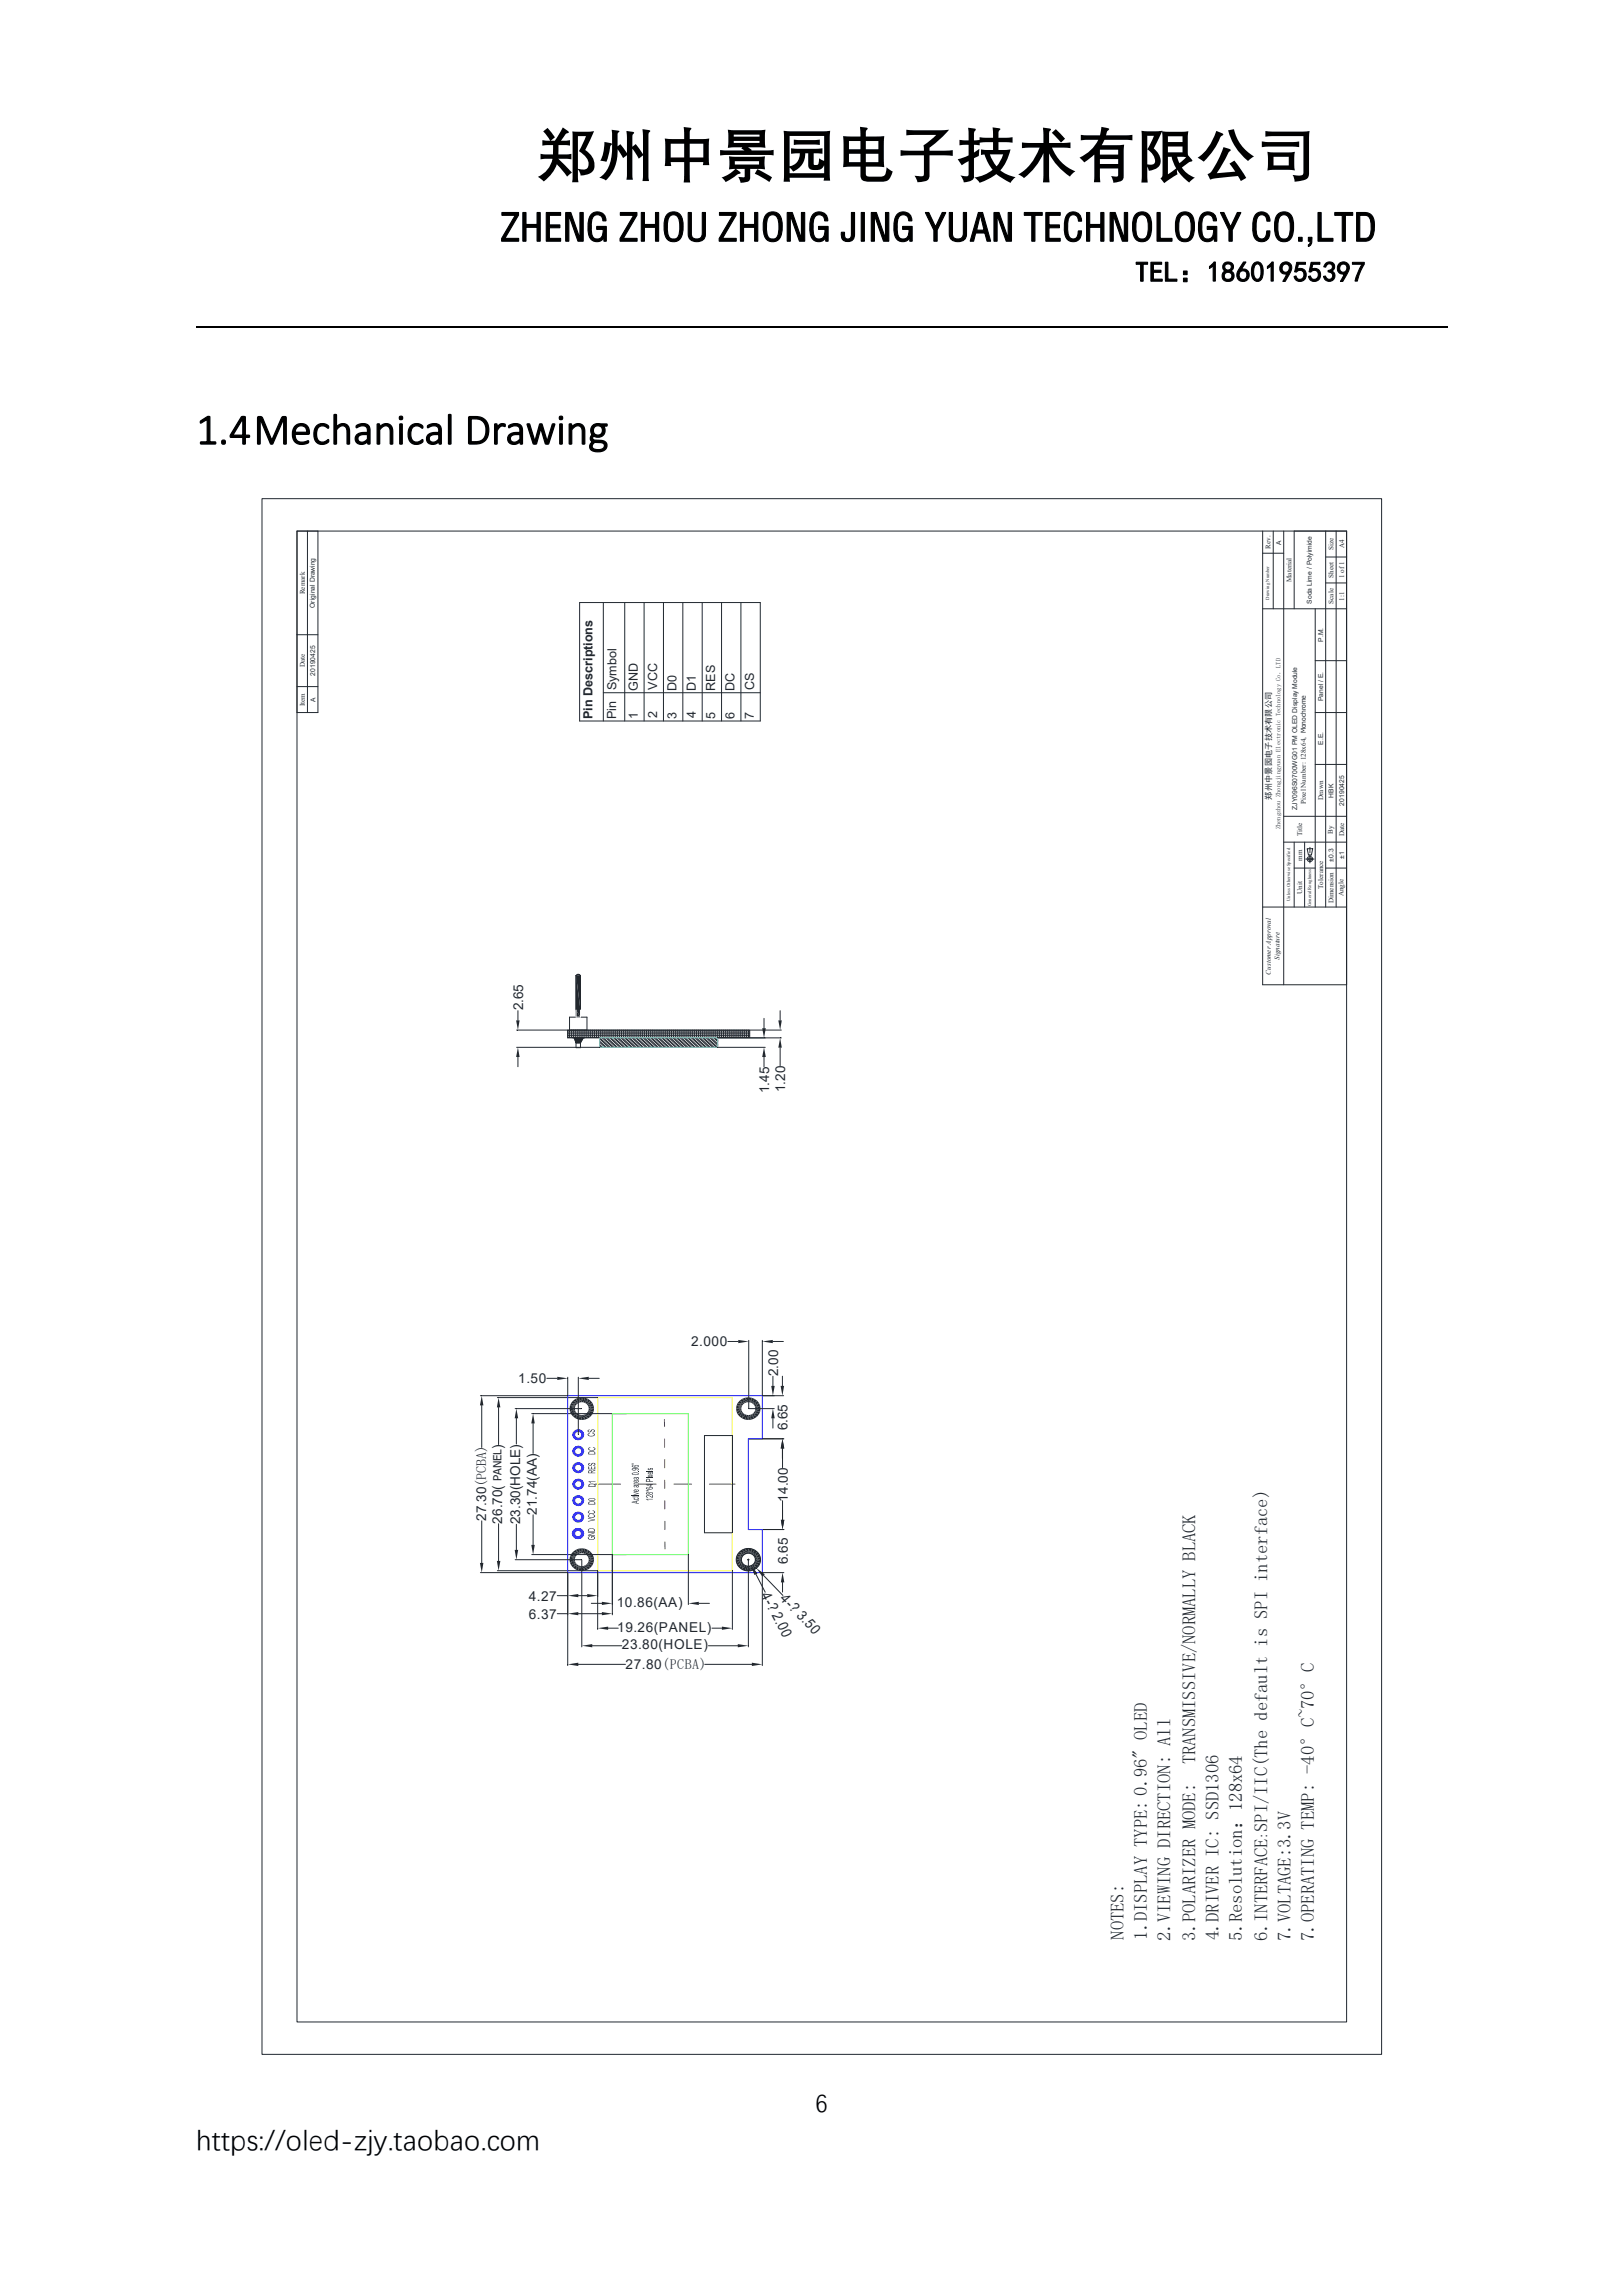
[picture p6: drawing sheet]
<svg xmlns="http://www.w3.org/2000/svg" width="210mm" height="297mm" viewBox="0 0 210 297" stroke-linecap="round" stroke-linejoin="round" font-family="sans-serif">
<defs><g id="words">
<text font-size="7.7" x="69.5" y="22.5">郑州中景园电子技术有限公司</text>
<text font-size="5.6" x="25.4" y="57.5">1.4Mechanical Drawing</text>
<text font-size="5" x="64.8" y="31.2">ZHENG ZHOU ZHONG JING YUAN TECHNOLOGY CO.,LTD</text>
<g font-size="3.7">
<text x="146.9" y="36.5">TEL：18601955397</text>
<text x="25.4" y="278.1">https://oled-zjy.taobao.com</text>
</g>
<text font-size="3.2" x="105.5" y="273.2">6</text>
<g font-size="2.4" fill="#212830">
<text x="154.7" y="228.3" transform="rotate(-90 154.7 228.3)">TRANSMISSIVE/NORMALLY BLACK</text>
<text x="145.4" y="251" transform="rotate(-90 145.4 251)">NOTES:</text>
<text x="148.4" y="251" transform="rotate(-90 148.4 251)">1.DISPLAY TYPE: 0.96&quot; OLED</text>
<text x="151.5" y="251.2" transform="rotate(-90 151.5 251.2)">2.VIEWING DIRECTION: All</text>
<text x="154.7" y="251.2" transform="rotate(-90 154.7 251.2)">3.POLARIZER MODE:</text>
<text x="157.7" y="251.1" transform="rotate(-90 157.7 251.1)">4.DRIVER IC: SSD1306</text>
<text x="160.7" y="251.2" transform="rotate(-90 160.7 251.2)">5.Resolution：128x64</text>
<text x="164" y="251.1" transform="rotate(-90 164 251.1)">6.INTERFACE SPI/IIC(The default is SPI interface)</text>
<text x="167" y="251.2" transform="rotate(-90 167 251.2)">7.VOLTAGE:3.3V</text>
<text x="170" y="251.2" transform="rotate(-90 170 251.2)">7.OPERATING TEMP: -40°C~70°C</text>
</g>
<text font-size="1.9" fill="#212830" x="98.4" y="206.4" transform="rotate(62 98.4 206.4)">4-? 2.0</text>
<g font-size="1.8" fill="#212830">
<text x="67.7" y="130.8" transform="rotate(-90 67.7 130.8)">2.65</text>
<text x="99.5" y="141.5" transform="rotate(-90 99.5 141.5)">1.45</text>
<text x="101.6" y="141.3" transform="rotate(-90 101.6 141.3)">1.20</text>
<text x="67.1" y="179">1.50</text>
<text x="89.4" y="174.3">2.000</text>
<text x="100.7" y="178.1" transform="rotate(-90 100.7 178.1)">2.00</text>
<text x="101.9" y="185.1" transform="rotate(-90 101.9 185.1)">6.65</text>
<text x="65" y="187.6" transform="rotate(-90 65 187.6)">)</text>
<text x="62.9" y="196.8" transform="rotate(-90 62.9 196.8)">27.30(PCBA)</text>
<text x="65" y="197.2" transform="rotate(-90 65 197.2)">26.70(</text>
<text x="67.3" y="197.3" transform="rotate(-90 67.3 197.3)">23.30(HOLE)</text>
<text x="69.5" y="196" transform="rotate(-90 69.5 196)">21.74(A )</text>
<text x="101.9" y="194.3" transform="rotate(-90 101.9 194.3)">14.00</text>
<text x="101.9" y="202.5" transform="rotate(-90 101.9 202.5)">6.65</text>
<text x="68.4" y="207.1">4.27</text>
<text x="68.4" y="209.5">6.37</text>
<text x="79.8" y="208">10.86(AA)</text>
<text x="100.8" y="206.9" transform="rotate(46 100.8 206.9)">4-? 3.50</text>
<text x="79.9" y="211.2">19.26(PANEL)</text>
<text x="80.5" y="213.4">23.80(HOLE)</text>
<text x="80.9" y="216">27.80(PCBA)</text>
</g>
<text font-size="1.7" fill="#212830" x="164" y="237.9" transform="rotate(-90 164 237.9)">:</text>
<g font-size="1.6" fill="#212830">
<text x="79.8" y="89.3" transform="rotate(-90 79.8 89.3)">Symbol</text>
<text x="82.5" y="89.4" transform="rotate(-90 82.5 89.4)">GND</text>
<text x="85" y="89.3" transform="rotate(-90 85 89.3)">VCC</text>
<text x="87.5" y="89.4" transform="rotate(-90 87.5 89.4)">D0</text>
<text x="90" y="89.4" transform="rotate(-90 90 89.4)">D1</text>
<text x="92.6" y="89.4" transform="rotate(-90 92.6 89.4)">RES</text>
<text x="95.1" y="89.4" transform="rotate(-90 95.1 89.4)">DC</text>
<text x="97.6" y="89.3" transform="rotate(-90 97.6 89.3)">CS</text>
<text x="76.7" y="93" transform="rotate(-90 76.7 93)">Pin Descriptions</text>
<text x="79.7" y="93" transform="rotate(-90 79.7 93)">Pin</text>
<text x="82.5" y="93.1" transform="rotate(-90 82.5 93.1)">1</text>
<text x="85" y="93" transform="rotate(-90 85 93)">2</text>
<text x="87.5" y="93" transform="rotate(-90 87.5 93)">3</text>
<text x="90" y="92.9" transform="rotate(-90 90 92.9)">4</text>
<text x="92.5" y="93" transform="rotate(-90 92.5 93)">5</text>
<text x="95" y="93" transform="rotate(-90 95 93)">6</text>
<text x="97.6" y="93" transform="rotate(-90 97.6 93)">7</text>
</g>
<text font-size="1.4" fill="#212830" x="64.9" y="191.7" transform="rotate(-90 64.9 191.7)">PANEL</text>
<text font-size="1.1" fill="#212830" x="164.5" y="103.5" transform="rotate(-90 164.5 103.5)">郑州中景园电子技术有限公司</text>
<g font-size=".9" fill="#212830">
<text x="164.4" y="71" transform="rotate(-90 164.4 71)">Rev.</text>
<text x="165.8" y="70.5" transform="rotate(-90 165.8 70.5)">A</text>
<text x="172.6" y="71.2" transform="rotate(-90 172.6 71.2)">Size</text>
<text x="173.9" y="71" transform="rotate(-90 173.9 71)">A4</text>
<text x="39.5" y="76.9" transform="rotate(-90 39.5 76.9)">Remark</text>
<text x="167.1" y="75.3" transform="rotate(-90 167.1 75.3)">Material</text>
<text x="172.6" y="74.8" transform="rotate(-90 172.6 74.8)">Sheet</text>
<text x="173.9" y="77.7" transform="rotate(-90 173.9 77.7)">1:1</text>
<text x="173.9" y="74.9" transform="rotate(-90 173.9 74.9)">1 of1</text>
<text x="40.7" y="78.7" transform="rotate(-90 40.7 78.7)">Original Drawing</text>
<text x="169.7" y="78.1" transform="rotate(-90 169.7 78.1)">Soda Lime / Polyimide</text>
<text x="171.2" y="83" transform="rotate(-90 171.2 83)">P.M.</text>
<text x="172.6" y="78.1" transform="rotate(-90 172.6 78.1)">Scale</text>
<text x="39.4" y="86.4" transform="rotate(-90 39.4 86.4)">Date</text>
<text x="40.8" y="87.5" transform="rotate(-90 40.8 87.5)">20190425</text>
<text x="39.4" y="91.4" transform="rotate(-90 39.4 91.4)">Item</text>
<text x="40.8" y="90.8" transform="rotate(-90 40.8 90.8)">A</text>
<text x="171.2" y="90.8" transform="rotate(-90 171.2 90.8)">Panel / E.</text>
<text x="171.2" y="96.4" transform="rotate(-90 171.2 96.4)">E.E.</text>
<text x="167.8" y="104.8" transform="rotate(-90 167.8 104.8)">ZJY096S0700WG01 PM OLED Display Module</text>
<text x="169" y="104.1" transform="rotate(-90 169 104.1)">Pixel Number: 128x64, Monochrome</text>
<text x="171.2" y="103.6" transform="rotate(-90 171.2 103.6)">Drawn</text>
<text x="172.5" y="107.9" transform="rotate(-90 172.5 107.9)">By</text>
<text x="172.6" y="103.2" transform="rotate(-90 172.6 103.2)">HBK</text>
<text x="173.9" y="104.2" transform="rotate(-90 173.9 104.2)">20190425</text>
<text x="168.5" y="111.4" transform="rotate(-90 168.5 111.4)">mm</text>
<text x="168.5" y="108.2" transform="rotate(-90 168.5 108.2)">Title</text>
<text x="172.6" y="111.5" transform="rotate(-90 172.6 111.5)">±0.3</text>
<text x="173.9" y="111.1" transform="rotate(-90 173.9 111.1)">±1</text>
<text x="173.9" y="108.2" transform="rotate(-90 173.9 108.2)">Date</text>
<text x="168.5" y="115.7" transform="rotate(-90 168.5 115.7)">Unit</text>
<text x="171.2" y="115.1" transform="rotate(-90 171.2 115.1)">Tolerance</text>
<text x="172.6" y="116.9" transform="rotate(-90 172.6 116.9)">Dimension</text>
<text x="173.8" y="116" transform="rotate(-90 173.8 116)">Angle</text>
<text x="165.6" y="124.2" transform="rotate(-90 165.6 124.2)">Signature</text>
<text x="164.4" y="126.1" transform="rotate(-90 164.4 126.1)">Customer Ap roval</text>
</g>
<text font-size=".8" fill="#212830" x="165.7" y="107.3" transform="rotate(-90 165.7 107.3)">Zhengzhou Zhongjingyuan Electronic Technology Co. LTD</text>
<g font-size=".6" fill="#212830">
<text x="164.2" y="77.6" transform="rotate(-90 164.2 77.6)">Drawing Number</text>
<text x="166.9" y="116.6" transform="rotate(-90 166.9 116.6)">Unless Otherwise Specified</text>
<text x="169.7" y="117.3" transform="rotate(-90 169.7 117.3)">General Roughness</text>
</g>
</g></defs>
<path d="M25.4 42.3h161.9" fill="none" stroke="#000" stroke-width=".25"/>
<g fill="none" stroke="#212830" stroke-width=".13">
<path d="M33.9 64.5h144.9v201.4h-144.9zM38.4 68.7h135.8v193h-135.8zM38.4 68.7h2.7v23.5h-2.7zM39.8 68.7v23.5M163.4 68.7v58.7h10.8v-58.7h-6.7v10.1M163.4 78.8h10.8M163.4 71.6h2.7M164.8 68.7v10.1M166.1 68.7v58.7M170.2 78.8v38.6M171.5 68.7v48.7M171.5 75.4h2.7"/>
<path d="M171.5 72.1h2.7M172.9 68.7v48.7M38.4 82.1h2.7M38.4 88.9h2.7M170.2 92.2h4M170.2 98.9h4M170.2 85.5h4M163.4 117.4h10.8M166.1 109h8.1M166.1 105.6h8.1M167.5 109v8.4M167.5 112.3h2.7"/>
<path d="M168.8 109v8.4M169 111.2h1M169.1 109.8h.8l-.2 .9h-.4zM169.5 109.7v.7M169.5 110.6v.2M169.5 111v.7M171.5 112.3h2.7M73.5 133.3v1M73.7 131.6h2.3v1.7h-2.3z"/>
<circle cx="169.5" cy="111.2" r=".16"/>
<circle cx="169.5" cy="111.2" r=".35"/>
</g>
<g fill="#212830">
<path d="M74.5 126.3l.2-.2 .4 .2z"/>
<path d="M74.7 126.1h.2l.2 .2z"/>
<path d="M74.5 126.3l.6 4.4h-.6z"/>
<path d="M74.5 126.3h.6v4.4z"/>
<path d="M74.5 130.7l.6 .9h-.6z"/>
<path d="M74.5 130.7h.6v.9z"/>
</g>
<path d="M74.5 126.3l.2-.2h.2l.2 .2v5.3h-.6zM74.5 126.3v4.4M74.5 126.3l.2-.2h.2l.2 .2v4.4M74.5 131.6h.6M74.5 134.3h.6M75.1 134.9v.7h-.6" fill="none" stroke="#212830" stroke-width=".13"/>
<path d="M74.5 134.3l.6 .6h-.6zM74.5 134.3h.6v.6z" fill="#000"/>
<path d="M74.5 134.3h.6v.6h-.6z" fill="none" stroke="#000" stroke-width=".13"/>
<g fill="#212830">
<path d="M74.3 134.3l.8 .6h-.6z"/>
<path d="M74.3 134.3h1.2l-.4 .6z"/>
</g>
<g fill="none" stroke="#212830" stroke-width=".13">
<path d="M66.8 135.5h10.7M66.8 133.3h6.6M67 130.8v1.3M67 136.8v1.2M73.5 133.3h23.5v1h-23.5zM73.5 134.3h.2M73.5 134h.2M73.7 133.3h-.2M73.7 133.4v.2h-.2M73.7 133.6v.2h-.2M73.7 133.9v.1M73.7 134.1v.2"/>
<path d="M73.8 134.3h.1M73.8 134h.1M73.8 133.8h.1M73.8 133.6h.1M73.8 133.3h.1M73.9 133.3h.1M73.9 133.4v.2M73.9 133.6v.2M73.9 133.9v.1M73.9 134.1v.2M74 134.3h.2M74 134h.2"/>
<path d="M74 133.8h.2M74 133.6h.2M74 133.3h.2M74.1 134.3h1.6M74.2 133.3h.1M74.2 133.4v.2M74.2 133.6v.2M74.2 133.9v.1M74.2 134.1v.2M74.3 134.3h.1M74.3 134h.1M74.3 134.3h1.2l-.4 .6h-.6z"/>
<path d="M74.3 134.3l.2 .6M74.4 133.3h-.1M74.4 133.4v.2h-.1M74.4 133.6v.2h-.1M74.4 133.9v.1M74.4 134.1v.2M74.5 134.3h.2M74.5 134h.2M74.5 133.8h.2M74.5 133.6h.2M74.5 133.3h.2M74.5 134.9v.7"/>
<path d="M74.7 133.3h.1M74.7 133.4v.2M74.7 133.6v.2M74.7 133.9v.1M74.7 134.1v.2M74.8 134.3h.1M74.8 134h.1M74.8 133.8h.1M74.8 133.6h.1M74.8 133.3h.1M74.9 133.3h.1M74.9 133.4v.2"/>
<path d="M74.9 133.6v.2M74.9 133.9v.1M74.9 134.1v.2M75 134.3h.2M75 134h.2M75.2 133.3h-.2M75.2 133.4v.2h-.2M75.2 133.6v.2h-.2M75.2 133.9v.1M75.2 134.1v.2M75.3 134.3h.1M75.3 134h.1"/>
<path d="M75.4 133.3h-.1M75.4 133.4v.2h-.1M75.4 133.6v.2h-.1M75.4 133.9v.1M75.4 134.1v.2M75.5 134.3l-.4 .6h-.6M75.5 134.3h.2M75.5 134h.2M75.5 133.8h.2M75.5 133.6h.2M75.5 133.3h.2M75.7 133.3h.1"/>
<path d="M75.7 133.4v.2M75.7 133.6v.2M75.7 133.9v.1M75.7 134.1v.2M75.7 134.3h.2M75.7 134h.2M75.9 133.3h-.2M75.9 133.4v.2h-.2M75.9 133.6v.2h-.2M75.9 133.9v.1M75.9 134.1v.2M76 134.3h.2"/>
<path d="M76 134h.2M76.2 133.3h-.2M76.2 133.4v.2h-.2M76.2 133.6v.2h-.2M76.2 133.9v.1M76.2 134.1v.2M76.2 134.3h.2M76.2 134h.2M76.2 133.8h.2M76.2 133.6h.2M76.2 133.3h.2M76.4 133.3h.1"/>
<path d="M76.4 133.4v.2M76.4 133.6v.2M76.4 133.9v.1M76.4 134.1v.2M76.5 134.3h.2M76.5 134h.2M76.7 133.3h-.2M76.7 133.4v.2h-.2M76.7 133.6v.2h-.2M76.7 133.9v.1M76.7 134.1v.2M76.7 134.3h.2"/>
<path d="M76.7 134h.2M76.9 133.3h-.2M76.9 133.4v.2h-.2M76.9 133.6v.2h-.2M76.9 133.9v.1M76.9 134.1v.2M77 134.3h.2M77 134h.2M77 133.8h.2M77 133.6h.2M77 133.3h.2M77.2 133.3h.1"/>
<path d="M77.2 133.4v.2M77.2 133.6v.2M77.2 133.9v.1M77.2 134.1v.2M77.2 134.3h.2M77.2 134h.2M77.2 133.8h.2M77.2 133.6h.2M77.2 133.3h.2M77.4 133.3h.1M77.4 133.4v.2M77.4 133.6v.2"/>
<path d="M77.4 133.9v.1M77.4 134.1v.2M77.5 134.3h.2M77.5 134h.2M77.6 135.3l.2 .2M77.6 134.9l.7 .6M77.6 134.4l1.2 1.1M77.6 135.2l.4 .3M77.6 134.7l.9 .8M77.6 134.3l1.3 1.2M77.7 133.3h-.2M77.7 133.4v.2h-.2"/>
<path d="M77.7 133.6v.2h-.2M77.7 133.9v.1M77.7 134.1v.2M77.7 134.3h.2M77.7 134h.2M77.7 133.8h.2M77.7 133.6h.2M77.7 133.3h.2M77.9 133.3h.1M77.9 133.4v.2M77.9 133.6v.2M77.9 133.9v.1"/>
<path d="M77.9 134.1v.2M77.9 134.3l1.4 1.2M78 134.3h.2M78 134h.2M78 133.8h.2M78 133.6h.2M78 133.3h.2M78.1 134.3l1.3 1.2M78.2 133.3h.1M78.2 133.4v.2M78.2 133.6v.2M78.2 133.9v.1"/>
<path d="M78.2 134.1v.2M78.2 134.3h.2M78.2 134h.2M78.4 133.3h-.2M78.4 133.4v.2h-.2M78.4 133.6v.2h-.2M78.4 133.9v.1M78.4 134.1v.2M78.4 134.3l1.3 1.2M78.5 134.3h.2M78.5 134h.2M78.6 134.3l1.3 1.2"/>
<path d="M78.7 133.3h-.2M78.7 133.4v.2h-.2M78.7 133.6v.2h-.2M78.7 133.9v.1M78.7 134.1v.2M78.7 134.3h.2M78.7 134h.2M78.7 133.8h.2M78.7 133.6h.2M78.7 133.3h.2M78.9 134.3l1.3 1.2M78.9 133.3h.1"/>
<path d="M78.9 133.4v.2M78.9 133.6v.2M78.9 133.9v.1M78.9 134.1v.2M79 134.3h.2M79 134h.2M79.1 134.3l1.3 1.2M79.2 133.3h-.2M79.2 133.4v.2h-.2M79.2 133.6v.2h-.2M79.2 133.9v.1M79.2 134.1v.2"/>
<path d="M79.2 134.3h.2M79.2 134h.2M79.4 134.3l1.3 1.2M79.4 133.3h-.2M79.4 133.4v.2h-.2M79.4 133.6v.2h-.2M79.4 133.9v.1M79.4 134.1v.2M79.5 134.3h.2M79.5 134h.2M79.5 133.8h.2M79.5 133.6h.2"/>
<path d="M79.5 133.3h.2M79.5 134.3l1.4 1.2M79.7 133.3h.1M79.7 133.4v.2M79.7 133.6v.2M79.7 133.9v.1M79.7 134.1v.2M79.7 134.3h.2M79.7 134h.2M79.7 133.8h.2M79.7 133.6h.2M79.7 133.3h.2"/>
<path d="M79.9 134.3l1.3 1.2M79.9 133.3h.1M79.9 133.4v.2M79.9 133.6v.2M79.9 133.9v.1M79.9 134.1v.2M80 134.3h.2M80 134h.2M80 134.3l1.3 1.2M80.2 133.3h-.2M80.2 133.4v.2h-.2M80.2 133.6v.2h-.2"/>
<path d="M80.2 133.9v.1M80.2 134.1v.2M80.2 134.3h.2M80.2 134h.2M80.2 133.8h.2M80.2 133.6h.2M80.2 133.3h.2M80.3 134.3l1.4 1.2M80.4 133.3h.1M80.4 133.4v.2M80.4 133.6v.2M80.4 133.9v.1"/>
<path d="M80.4 134.1v.2M80.5 134.3h.2M80.5 134h.2M80.5 133.8h.2M80.5 133.6h.2M80.5 133.3h.2M80.5 134.3l1.3 1.2M80.7 133.3h.1M80.7 133.4v.2M80.7 133.6v.2M80.7 133.9v.1M80.7 134.1v.2"/>
<path d="M80.7 134.3h.2M80.7 134h.2M80.8 134.3l1.3 1.2M80.9 133.3h-.2M80.9 133.4v.2h-.2M80.9 133.6v.2h-.2M80.9 133.9v.1M80.9 134.1v.2M81 134.3h.1M81 134h.1M81 134.3l1.3 1.2M81.2 133.3h-.2"/>
<path d="M81.2 133.4v.2h-.2M81.2 133.6v.2h-.2M81.2 133.9v.1M81.2 134.1v.2M81.2 134.3h.2M81.2 134h.2M81.2 133.8h.2M81.2 133.6h.2M81.2 133.3h.2M81.3 134.3l1.3 1.2M81.4 133.3h.1M81.4 133.4v.2"/>
<path d="M81.4 133.6v.2M81.4 133.9v.1M81.4 134.1v.2M81.5 134.3l1.3 1.2M81.5 134.3h.1M81.5 134h.1M81.7 133.3h-.2M81.7 133.4v.2h-.2M81.7 133.6v.2h-.2M81.7 133.9v.1M81.7 134.1v.2M81.7 134.3h.2"/>
<path d="M81.7 134h.2M81.8 134.3l1.3 1.2M81.9 133.3h-.2M81.9 133.4v.2h-.2M81.9 133.6v.2h-.2M81.9 133.9v.1M81.9 134.1v.2M81.9 134.3l1.3 1.2M82 134.3h.1M82 134h.1M82 133.8h.1M82 133.6h.1"/>
<path d="M82 133.3h.1M82.2 133.3h.1M82.2 133.4v.2M82.2 133.6v.2M82.2 133.9v.1M82.2 134.1v.2M82.2 134.3h.2M82.2 134h.2M82.2 133.8h.2M82.2 133.6h.2M82.2 133.3h.2M82.3 134.3l1.3 1.2"/>
<path d="M82.4 133.3h.1M82.4 133.4v.2M82.4 133.6v.2M82.4 133.9v.1M82.4 134.1v.2M82.4 134.3l1.3 1.2M82.5 134.3h.1M82.5 134h.1M82.7 133.3h-.2M82.7 133.4v.2h-.2M82.7 133.6v.2h-.2M82.7 133.9v.1"/>
<path d="M82.7 134.1v.2M82.7 134.3h.2M82.7 134h.2M82.7 133.8h.2M82.7 133.6h.2M82.7 133.3h.2M82.8 134.3l1.3 1.2M82.9 133.3h.1M82.9 133.4v.2M82.9 133.6v.2M82.9 133.9v.1M82.9 134.1v.2"/>
<path d="M82.9 134.3l1.3 1.2M83 134.3h.1M83 134h.1M83 133.8h.1M83 133.6h.1M83 133.3h.1M83.2 133.3h.1M83.2 133.4v.2M83.2 133.6v.2M83.2 133.9v.1M83.2 134.1v.2M83.2 134.3h.2"/>
<path d="M83.2 134h.2M83.2 134.3l1.3 1.2M83.4 134.3l1.3 1.2M83.4 133.3h-.2M83.4 133.4v.2h-.2M83.4 133.6v.2h-.2M83.4 133.9v.1M83.4 134.1v.2M83.5 134.3h.1M83.5 134h.1M83.7 133.3h-.2M83.7 133.4v.2h-.2"/>
<path d="M83.7 133.6v.2h-.2M83.7 133.9v.1M83.7 134.1v.2M83.7 134.3l1.3 1.2M83.7 134.3h.2M83.7 134h.2M83.7 133.8h.2M83.7 133.6h.2M83.7 133.3h.2M83.9 134.3l1.3 1.2M83.9 133.3h.1M83.9 133.4v.2"/>
<path d="M83.9 133.6v.2M83.9 133.9v.1M83.9 134.1v.2M84 134.3h.1M84 134h.1M84.2 133.3h-.2M84.2 133.4v.2h-.2M84.2 133.6v.2h-.2M84.2 133.9v.1M84.2 134.1v.2M84.2 134.3l1.3 1.2M84.2 134.3h.2"/>
<path d="M84.2 134h.2M84.3 134.3l1.4 1.2M84.4 133.3h-.2M84.4 133.4v.2h-.2M84.4 133.6v.2h-.2M84.4 133.9v.1M84.4 134.1v.2M84.5 134.3h.1M84.5 134h.1M84.5 133.8h.1M84.5 133.6h.1M84.5 133.3h.1"/>
<path d="M84.7 133.3h.1M84.7 133.4v.2M84.7 133.6v.2M84.7 133.9v.1M84.7 134.1v.2M84.7 134.3l1.3 1.2M84.7 134.3h.2M84.7 134h.2M84.8 134.3l1.3 1.2M84.9 133.3h-.2M84.9 133.4v.2h-.2M84.9 133.6v.2h-.2"/>
<path d="M84.9 133.9v.1M84.9 134.1v.2M85 134.3h.1M85 134h.1M85.1 133.3h-.1M85.1 133.4v.2h-.1M85.1 133.6v.2h-.1M85.1 133.9v.1M85.1 134.1v.2M85.1 134.3l1.4 1.2M85.2 134.3h.2M85.2 134h.2"/>
<path d="M85.2 133.8h.2M85.2 133.6h.2M85.2 133.3h.2M85.3 134.3l1.3 1.2M85.4 133.3h.1M85.4 133.4v.2M85.4 133.6v.2M85.4 133.9v.1M85.4 134.1v.2M85.5 134.3h.1M85.5 134h.1M85.5 133.8h.1"/>
<path d="M85.5 133.6h.1M85.5 133.3h.1M85.6 134.3l1.3 1.2M85.6 133.3h.1M85.6 133.4v.2M85.6 133.6v.2M85.6 133.9v.1M85.6 134.1v.2M85.7 134.3h.2M85.7 134h.2M85.8 134.3l1.3 1.2M85.9 133.3h-.2"/>
<path d="M85.9 133.4v.2h-.2M85.9 133.6v.2h-.2M85.9 133.9v.1M85.9 134.1v.2M86 134.3h.1M86 134h.1M86.1 134.3l1.3 1.2M86.1 133.3h-.1M86.1 133.4v.2h-.1M86.1 133.6v.2h-.1M86.1 133.9v.1M86.1 134.1v.2"/>
<path d="M86.2 134.3h.2M86.2 134h.2M86.2 133.8h.2M86.2 133.6h.2M86.2 133.3h.2M86.3 134.3l1.3 1.2M86.4 133.3h.1M86.4 133.4v.2M86.4 133.6v.2M86.4 133.9v.1M86.4 134.1v.2M86.5 134.3h.1"/>
<path d="M86.5 134h.1M86.6 134.3l1.3 1.2M86.6 133.3h-.1M86.6 133.4v.2h-.1M86.6 133.6v.2h-.1M86.6 133.9v.1M86.6 134.1v.2M86.7 134.3h.2M86.7 134h.2M86.8 134.3l1.3 1.2M86.9 133.3h-.2M86.9 133.4v.2h-.2"/>
<path d="M86.9 133.6v.2h-.2M86.9 133.9v.1M86.9 134.1v.2M87 134.3h.1M87 134h.1M87 133.8h.1M87 133.6h.1M87 133.3h.1M87.1 134.3l1.3 1.2M87.1 133.3h.1M87.1 133.4v.2M87.1 133.6v.2"/>
<path d="M87.1 133.9v.1M87.1 134.1v.2M87.2 134.3h.2M87.2 134h.2M87.2 134.3l1.3 1.2M87.4 133.3h-.2M87.4 133.4v.2h-.2M87.4 133.6v.2h-.2M87.4 133.9v.1M87.4 134.1v.2M87.5 134.3h.1M87.5 134h.1"/>
<path d="M87.5 134.3l1.4 1.2M87.6 133.3h-.1M87.6 133.4v.2h-.1M87.6 133.6v.2h-.1M87.6 133.9v.1M87.6 134.1v.2M87.7 134.3h.2M87.7 134h.2M87.7 133.8h.2M87.7 133.6h.2M87.7 133.3h.2M87.7 134.3l1.3 1.2"/>
<path d="M87.9 133.3h.1M87.9 133.4v.2M87.9 133.6v.2M87.9 133.9v.1M87.9 134.1v.2M87.9 134.3h.2M87.9 134h.2M87.9 133.8h.2M87.9 133.6h.2M87.9 133.3h.2M88 134.3l1.3 1.2M88.1 133.3h.1"/>
<path d="M88.1 133.4v.2M88.1 133.6v.2M88.1 133.9v.1M88.1 134.1v.2M88.2 134.3l1.3 1.2M88.2 134.3h.2M88.2 134h.2M88.4 133.3h-.2M88.4 133.4v.2h-.2M88.4 133.6v.2h-.2M88.4 133.9v.1M88.4 134.1v.2"/>
<path d="M88.4 134.3h.2M88.4 134h.2M88.4 133.8h.2M88.4 133.6h.2M88.4 133.3h.2M88.5 134.3l1.3 1.2M88.6 133.3h.1M88.6 133.4v.2M88.6 133.6v.2M88.6 133.9v.1M88.6 134.1v.2M88.7 134.3l1.3 1.2"/>
<path d="M88.7 134.3h.2M88.7 134h.2M88.7 133.8h.2M88.7 133.6h.2M88.7 133.3h.2M88.9 133.3h.1M88.9 133.4v.2M88.9 133.6v.2M88.9 133.9v.1M88.9 134.1v.2M88.9 134.3h.2M88.9 134h.2"/>
<path d="M89 134.3l1.3 1.2M89.1 133.3h-.2M89.1 133.4v.2h-.2M89.1 133.6v.2h-.2M89.1 133.9v.1M89.1 134.1v.2M89.1 134.3l1.4 1.2M89.2 134.3h.2M89.2 134h.2M89.4 133.3h-.2M89.4 133.4v.2h-.2M89.4 133.6v.2h-.2"/>
<path d="M89.4 133.9v.1M89.4 134.1v.2M89.4 134.3h.2M89.4 134h.2M89.4 133.8h.2M89.4 133.6h.2M89.4 133.3h.2M89.5 134.3l1.3 1.2M89.6 133.3h.1M89.6 133.4v.2M89.6 133.6v.2M89.6 133.9v.1"/>
<path d="M89.6 134.1v.2M89.6 134.3l1.3 1.2M89.7 134.3h.2M89.7 134h.2M89.9 133.3h-.2M89.9 133.4v.2h-.2M89.9 133.6v.2h-.2M89.9 133.9v.1M89.9 134.1v.2M89.9 134.3h.2M89.9 134h.2M89.9 134.3l1.4 1.2"/>
<path d="M90.1 134.3l1.3 1.2M90.1 133.3h-.2M90.1 133.4v.2h-.2M90.1 133.6v.2h-.2M90.1 133.9v.1M90.1 134.1v.2M90.2 134.3h.2M90.2 134h.2M90.2 133.8h.2M90.2 133.6h.2M90.2 133.3h.2M90.4 133.3h.1"/>
<path d="M90.4 133.4v.2M90.4 133.6v.2M90.4 133.9v.1M90.4 134.1v.2M90.4 134.3l1.3 1.2M90.4 134.3h.2M90.4 134h.2M90.4 133.8h.2M90.4 133.6h.2M90.4 133.3h.2M90.6 134.3l1.3 1.2M90.6 133.3h.1"/>
<path d="M90.6 133.4v.2M90.6 133.6v.2M90.6 133.9v.1M90.6 134.1v.2M90.7 134.3h.2M90.7 134h.2M90.9 133.3h-.2M90.9 133.4v.2h-.2M90.9 133.6v.2h-.2M90.9 133.9v.1M90.9 134.1v.2M90.9 134.3l1.3 1.2"/>
<path d="M90.9 134.3h.2M90.9 134h.2M90.9 133.8h.2M90.9 133.6h.2M90.9 133.3h.2M91.1 134.3l1.3 1.2M91.1 133.3h.1M91.1 133.4v.2M91.1 133.6v.2M91.1 133.9v.1M91.1 134.1v.2M91.2 134.3h.2"/>
<path d="M91.2 134h.2M91.2 133.8h.2M91.2 133.6h.2M91.2 133.3h.2M91.4 133.3h.1M91.4 133.4v.2M91.4 133.6v.2M91.4 133.9v.1M91.4 134.1v.2M91.4 134.3l1.3 1.2M91.4 134.3h.2M91.4 134h.2"/>
<path d="M91.5 134.3l1.4 1.2M91.6 133.3h-.2M91.6 133.4v.2h-.2M91.6 133.6v.2h-.2M91.6 133.9v.1M91.6 134.1v.2M91.7 134.3h.2M91.7 134h.2M91.9 133.3h-.2M91.9 133.4v.2h-.2M91.9 133.6v.2h-.2M91.9 133.9v.1"/>
<path d="M91.9 134.1v.2M91.9 134.3l1 1M91.9 134.3h.2M91.9 134h.2M91.9 133.8h.2M91.9 133.6h.2M91.9 133.3h.2M92 134.3l.9 .8M92.1 133.3h.1M92.1 133.4v.2M92.1 133.6v.2M92.1 133.9v.1"/>
<path d="M92.1 134.1v.2M92.2 134.3h.2M92.2 134h.2M92.4 134.3l.5 .5M92.4 133.3h-.2M92.4 133.4v.2h-.2M92.4 133.6v.2h-.2M92.4 133.9v.1M92.4 134.1v.2M92.4 134.3h.2M92.4 134h.2M92.5 134.3l.4 .4"/>
<path d="M92.6 133.3h-.2M92.6 133.4v.2h-.2M92.6 133.6v.2h-.2M92.6 133.9v.1M92.6 134.1v.2M92.7 134.3h.2M92.7 134h.2M92.7 133.8h.2M92.7 133.6h.2M92.7 133.3h.2M92.8 134.3l.1 .1M92.9 133.3h.1"/>
<path d="M92.9 133.4v.2M92.9 133.6v.2M92.9 133.9v.1M92.9 134.1v.2M92.9 134.3h.2M92.9 134h.2M92.9 133.8h.2M92.9 133.6h.2M92.9 133.3h.2M93.1 133.3h.1M93.1 133.4v.2M93.1 133.6v.2"/>
<path d="M93.1 133.9v.1M93.1 134.1v.2M93.2 134.3h.1M93.2 134h.1M93.4 133.3h-.2M93.4 133.4v.2h-.2M93.4 133.6v.2h-.2M93.4 133.9v.1M93.4 134.1v.2M93.4 134.3h.2M93.4 134h.2M93.4 133.8h.2"/>
<path d="M93.4 133.6h.2M93.4 133.3h.2M93.6 133.3h.1M93.6 133.4v.2M93.6 133.6v.2M93.6 133.9v.1M93.6 134.1v.2M93.7 134.3h.1M93.7 134h.1M93.7 133.8h.1M93.7 133.6h.1M93.7 133.3h.1"/>
<path d="M93.9 133.3h.1M93.9 133.4v.2M93.9 133.6v.2M93.9 133.9v.1M93.9 134.1v.2M93.9 134.3h.2M93.9 134h.2M94.1 133.3h-.2M94.1 133.4v.2h-.2M94.1 133.6v.2h-.2M94.1 133.9v.1M94.1 134.1v.2"/>
<path d="M94.2 134.3h.1M94.2 134h.1M94.4 133.3h-.2M94.4 133.4v.2h-.2M94.4 133.6v.2h-.2M94.4 133.9v.1M94.4 134.1v.2M94.4 134.3h.2M94.4 134h.2M94.4 133.8h.2M94.4 133.6h.2M94.4 133.3h.2"/>
<path d="M94.6 133.3h.1M94.6 133.4v.2M94.6 133.6v.2M94.6 133.9v.1M94.6 134.1v.2M94.7 134.3h.1M94.7 134h.1M94.9 133.3h-.2M94.9 133.4v.2h-.2M94.9 133.6v.2h-.2M94.9 133.9v.1M94.9 134.1v.2"/>
<path d="M94.9 134.3h.2M94.9 134h.2M95.1 133.3h-.2M95.1 133.4v.2h-.2M95.1 133.6v.2h-.2M95.1 133.9v.1M95.1 134.1v.2M95.2 134.3h.1M95.2 134h.1M95.2 133.8h.1M95.2 133.6h.1M95.2 133.3h.1"/>
<path d="M95.4 133.3h.1M95.4 133.4v.2M95.4 133.6v.2M95.4 133.9v.1M95.4 134.1v.2M95.4 134.3h.2M95.4 134h.2M95.6 133.3h-.2M95.6 133.4v.2h-.2M95.6 133.6v.2h-.2M95.6 133.9v.1M95.6 134.1v.2"/>
<path d="M95.7 134.3h.1M95.7 134h.1M95.9 133.3h-.2M95.9 133.4v.2h-.2M95.9 133.6v.2h-.2M95.9 133.9v.1M95.9 134.1v.2M95.9 134.3h.2M95.9 134h.2M95.9 133.8h.2M95.9 133.6h.2M95.9 133.3h.2"/>
<path d="M96.1 133.3h.1M96.1 133.4v.2M96.1 133.6v.2M96.1 133.9v.1M96.1 134.1v.2M96.2 134.3h.1M96.2 134h.1M96.2 133.8h.1M96.2 133.6h.1M96.2 133.3h.1M96.4 133.3h.1M96.4 133.4v.2"/>
<path d="M96.4 133.6v.2M96.4 133.9v.1M96.4 134.1v.2M96.4 134.3h.2M96.4 134h.2M96.6 133.3h-.2M96.6 133.4v.2h-.2M96.6 133.6v.2h-.2M96.6 133.9v.1M96.6 134.1v.2M96.7 134.3h.1M96.7 134h.1"/>
<path d="M96.7 133.8h.1M96.7 133.6h.1M96.7 133.3h.1M96.9 133.3h.1M96.9 133.4v.2M96.9 133.6v.2M96.9 133.9v.1M96.9 134.1v.2M96.9 134.3h.1M96.9 134h.1M96.9 133.8h.1M96.9 133.6h.1"/>
</g>
<path d="M77.6 134.3h15.3v1.2h-15.3z" fill="none" stroke="#0ff" stroke-width=".13"/>
<g fill="#212830">
<path d="M67 135.5l.2 1.3h-.4z"/>
<path d="M66.8 132.1h.4l-.2 1.2z"/>
</g>
<path d="M97.1 133.3h4M97.1 134.3h4M100.9 130.8v1.3M100.9 135.6v2.3" fill="none" stroke="#212830" stroke-width=".13"/>
<g fill="#212830">
<path d="M100.7 132.1h.5l-.3 1.2z"/>
<path d="M100.9 134.3l.3 1.3h-.5z"/>
</g>
<path d="M92.9 135.5h6.1M92.9 134.3h6.1M98.9 131.8v1.3M98.9 136.8v1.2" fill="none" stroke="#212830" stroke-width=".13"/>
<g fill="#212830">
<path d="M98.6 133.1h.5l-.2 1.2z"/>
<path d="M98.9 135.5l.2 1.3h-.5z"/>
</g>
<path d="M77 192.1h3.3M82.6 192.1h2.3M86 183.7v.9M86 186.2v1.1M86 188.9v1.1M86 191.6v1M86 194.2v1.1M86 199.5l.1 1M86 196.9v1M87.2 192.1h2.3M91.8 192.1h3.3" fill="none" stroke="#f00" stroke-width=".13"/>
<g fill="#212830">
<path d="M74.9 200.4h.4v.6z"/>
<path d="M74.9 200.4l.4 .6h-.3z"/>
<path d="M74.5 200.6l.4-.2 .1 .6z"/>
<path d="M74.5 200.6l.5 .4-.2 .1z"/>
<path d="M74.2 200.8l.3-.2 .3 .5z"/>
<path d="M74.2 200.8l.6 .3-.2 .2z"/>
<path d="M74.2 200.8l.4 .5-.7-.2z"/>
<path d="M73.9 201.1l.7 .2-.1 .1z"/>
<path d="M73.9 201.1l.6 .3-.8 .1z"/>
<path d="M73.7 201.5l.8-.1-.1 .2z"/>
<path d="M73.7 201.5l.7 .1-.7 .2z"/>
<path d="M73.7 201.8l.7-.2v.2z"/>
<path d="M73.7 201.8h.7l-.7 .4z"/>
<path d="M73.7 202.2l.7-.4v.3z"/>
<path d="M73.7 202.2l.7-.1-.5 .5z"/>
<path d="M74.4 202.1l.1 .2-.6 .3z"/>
<path d="M73.9 202.6l.6-.3-.3 .6z"/>
<path d="M74.5 202.3l.1 .1-.4 .5z"/>
<path d="M74.2 202.9l.4-.5-.1 .7z"/>
<path d="M74.6 202.4l.2 .2-.3 .5z"/>
<path d="M74.8 202.6l.1 .7-.4-.2z"/>
<path d="M74.8 202.6l.2 .1-.1 .6z"/>
<path d="M75 202.7l.3 .6h-.4z"/>
<path d="M75 202.7h.3v.6z"/>
<path d="M75.3 202.7l.4 .6h-.4z"/>
<path d="M75.3 202.7h.2l.2 .6z"/>
<path d="M75.5 202.7l.6 .4-.4 .2z"/>
<path d="M75.5 202.7l.2-.1 .4 .5z"/>
<path d="M75.7 202.6l.7 .3-.3 .2z"/>
<path d="M75.7 202.6l.2-.2 .5 .5z"/>
<path d="M75.9 202.4l.8 .2-.3 .3z"/>
<path d="M76.1 202.3l.6 .3-.8-.2z"/>
<path d="M76.1 202.3l.7-.1-.1 .4z"/>
<path d="M76.2 202.1l.6 .1-.7 .1z"/>
<path d="M76.2 202.1l.7-.3-.1 .4z"/>
<path d="M76.2 201.8h.7l-.7 .3z"/>
<path d="M76.2 201.8l.6-.3 .1 .3z"/>
<path d="M76.2 201.6l.6-.1-.6 .3z"/>
<path d="M76.7 201.1l.1 .4-.6 .1z"/>
<path d="M76.1 201.4l.6-.3-.5 .5z"/>
<path d="M76.4 200.8l.3 .3-.6 .3z"/>
<path d="M75.9 201.3l.5-.5-.3 .6z"/>
<path d="M76.1 200.6l.3 .2-.5 .5z"/>
<path d="M76.1 200.6l-.2 .7-.2-.2z"/>
<path d="M75.7 200.4l.4 .2-.4 .5z"/>
<path d="M75.7 200.4v.7l-.2-.1z"/>
<path d="M75.3 200.4h.4l-.2 .6z"/>
<path d="M75.3 200.4l.2 .6h-.2z"/>
<path d="M74.9 180.9l.4-.1v.7z"/>
<path d="M74.9 180.9l.4 .6h-.3z"/>
<path d="M74.5 181l.4-.1 .1 .6z"/>
<path d="M74.5 181l.5 .5-.2 .1z"/>
<path d="M74.2 181.3l.3-.3 .3 .6z"/>
<path d="M74.2 181.3l.6 .3-.2 .1z"/>
<path d="M74.2 181.3l.4 .4-.7-.1z"/>
<path d="M73.9 181.6l.7 .1-.1 .2z"/>
<path d="M73.9 181.6l.6 .3h-.8z"/>
<path d="M73.7 181.9h.8l-.1 .2z"/>
<path d="M73.7 181.9l.7 .2-.7 .2z"/>
<path d="M73.7 182.3l.7-.2v.2z"/>
<path d="M73.7 182.3h.7l-.7 .4z"/>
<path d="M73.7 182.7l.7-.4v.2z"/>
<path d="M73.7 182.7l.7-.2-.5 .5z"/>
<path d="M74.4 182.5l.1 .2-.6 .3z"/>
<path d="M73.9 183l.6-.3-.3 .6z"/>
<path d="M74.5 182.7l.1 .2-.4 .4z"/>
<path d="M74.2 183.3l.4-.4-.1 .7z"/>
<path d="M74.6 182.9l.2 .1-.3 .6z"/>
<path d="M74.8 183l.1 .7-.4-.1z"/>
<path d="M74.8 183l.2 .1-.1 .6z"/>
<path d="M75 183.1l.3 .7-.4-.1z"/>
<path d="M75 183.1h.3v.7z"/>
<path d="M75.3 183.1l.4 .6-.4 .1z"/>
<path d="M75.3 183.1h.2l.2 .6z"/>
<path d="M75.5 183.1l.6 .5-.4 .1z"/>
<path d="M75.5 183.1l.2-.1 .4 .6z"/>
<path d="M75.7 183l.7 .3-.3 .3z"/>
<path d="M75.7 183l.2-.1 .5 .4z"/>
<path d="M75.9 182.9l.8 .1-.3 .3z"/>
<path d="M76.1 182.7l.6 .3-.8-.1z"/>
<path d="M76.1 182.7h.7l-.1 .3z"/>
<path d="M76.2 182.5l.6 .2h-.7z"/>
<path d="M76.2 182.5l.7-.2-.1 .4z"/>
<path d="M76.2 182.3h.7l-.7 .2z"/>
<path d="M76.2 182.3l.6-.4 .1 .4z"/>
<path d="M76.2 182.1l.6-.2-.6 .4z"/>
<path d="M76.7 181.6l.1 .3-.6 .2z"/>
<path d="M76.1 181.9l.6-.3-.5 .5z"/>
<path d="M76.4 181.3l.3 .3-.6 .3z"/>
<path d="M75.9 181.7l.5-.4-.3 .6z"/>
<path d="M76.1 181l.3 .3-.5 .4z"/>
<path d="M76.1 181l-.2 .7-.2-.1z"/>
<path d="M75.7 180.9l.4 .1-.4 .6z"/>
<path d="M75.7 180.9v.7l-.2-.1z"/>
<path d="M75.3 180.8l.4 .1-.2 .6z"/>
<path d="M75.3 180.8l.2 .7h-.2z"/>
<path d="M96.4 180.9l.4-.1v.7z"/>
<path d="M96.4 180.9l.4 .6h-.2z"/>
<path d="M96 181l.4-.1 .2 .6z"/>
<path d="M96 181l.6 .5-.2 .1z"/>
<path d="M95.7 181.3l.3-.3 .4 .6z"/>
<path d="M95.7 181.3l.7 .3-.2 .1z"/>
<path d="M95.7 181.3l.5 .4-.7-.1z"/>
<path d="M95.5 181.6l.7 .1-.2 .2z"/>
<path d="M95.5 181.6l.5 .3h-.7z"/>
<path d="M95.3 181.9h.7l-.1 .2z"/>
<path d="M95.3 181.9l.6 .2-.7 .2z"/>
<path d="M95.2 182.3l.7-.2v.2z"/>
<path d="M95.2 182.3h.7l-.6 .4z"/>
<path d="M95.3 182.7l.6-.4v.2z"/>
<path d="M95.3 182.7l.6-.2-.4 .5z"/>
<path d="M95.9 182.5l.1 .2-.5 .3z"/>
<path d="M95.5 183l.5-.3-.3 .6z"/>
<path d="M96 182.7l.2 .2-.5 .4z"/>
<path d="M95.7 183.3l.5-.4-.2 .7z"/>
<path d="M96.2 182.9l.2 .1-.4 .6z"/>
<path d="M96.4 183v.7l-.4-.1z"/>
<path d="M96.4 183l.2 .1-.2 .6z"/>
<path d="M96.6 183.1l.2 .7-.4-.1z"/>
<path d="M96.6 183.1h.2v.7z"/>
<path d="M96.8 183.1l.4 .6-.4 .1z"/>
<path d="M96.8 183.1h.3l.1 .6z"/>
<path d="M97.1 183.1l.5 .5-.4 .1z"/>
<path d="M97.1 183.1l.2-.1 .3 .6z"/>
<path d="M97.3 183l.7 .3-.4 .3z"/>
<path d="M97.3 183l.2-.1 .5 .4z"/>
<path d="M97.5 182.9l.7 .1-.2 .3z"/>
<path d="M97.6 182.7l.6 .3-.7-.1z"/>
<path d="M97.6 182.7h.8l-.2 .3z"/>
<path d="M97.7 182.5l.7 .2h-.8z"/>
<path d="M97.7 182.5l.7-.2v.4z"/>
<path d="M97.7 182.3h.7l-.7 .2z"/>
<path d="M97.7 182.3l.7-.4v.4z"/>
<path d="M97.7 182.1l.7-.2-.7 .4z"/>
<path d="M98.2 181.6l.2 .3-.7 .2z"/>
<path d="M97.6 181.9l.6-.3-.5 .5z"/>
<path d="M98 181.3l.2 .3-.6 .3z"/>
<path d="M97.5 181.7l.5-.4-.4 .6z"/>
<path d="M97.6 181l.4 .3-.5 .4z"/>
<path d="M97.6 181l-.1 .7-.2-.1z"/>
<path d="M97.2 180.9l.4 .1-.3 .6z"/>
<path d="M97.2 180.9l.1 .7-.2-.1z"/>
<path d="M96.8 180.8l.4 .1-.1 .6z"/>
<path d="M96.8 180.8l.3 .7h-.3z"/>
<path d="M96.4 200.4h.4v.6z"/>
<path d="M96.4 200.4l.4 .6h-.2z"/>
<path d="M96 200.6l.4-.2 .2 .6z"/>
<path d="M96 200.6l.6 .4-.2 .1z"/>
<path d="M95.7 200.8l.3-.2 .4 .5z"/>
<path d="M95.7 200.8l.7 .3-.2 .2z"/>
<path d="M95.7 200.8l.5 .5-.7-.2z"/>
<path d="M95.5 201.1l.7 .2-.2 .1z"/>
<path d="M95.5 201.1l.5 .3-.7 .1z"/>
<path d="M95.3 201.5l.7-.1-.1 .2z"/>
<path d="M95.3 201.5l.6 .1-.7 .2z"/>
<path d="M95.2 201.8l.7-.2v.2z"/>
<path d="M95.2 201.8h.7l-.6 .4z"/>
<path d="M95.3 202.2l.6-.4v.3z"/>
<path d="M95.3 202.2l.6-.1-.4 .5z"/>
<path d="M95.9 202.1l.1 .2-.5 .3z"/>
<path d="M95.5 202.6l.5-.3-.3 .6z"/>
<path d="M96 202.3l.2 .1-.5 .5z"/>
<path d="M95.7 202.9l.5-.5-.2 .7z"/>
<path d="M96.2 202.4l.2 .2-.4 .5z"/>
<path d="M96.4 202.6v.7l-.4-.2z"/>
<path d="M96.4 202.6l.2 .1-.2 .6z"/>
<path d="M96.6 202.7l.2 .6h-.4z"/>
<path d="M96.6 202.7h.2v.6z"/>
<path d="M96.8 202.7l.4 .6h-.4z"/>
<path d="M96.8 202.7h.3l.1 .6z"/>
<path d="M97.1 202.7l.5 .4-.4 .2z"/>
<path d="M97.1 202.7l.2-.1 .3 .5z"/>
<path d="M97.3 202.6l.7 .3-.4 .2z"/>
<path d="M97.3 202.6l.2-.2 .5 .5z"/>
<path d="M97.5 202.4l.7 .2-.2 .3z"/>
<path d="M97.6 202.3l.6 .3-.7-.2z"/>
<path d="M97.6 202.3l.8-.1-.2 .4z"/>
<path d="M97.7 202.1l.7 .1-.8 .1z"/>
<path d="M97.7 202.1l.7-.3v.4z"/>
<path d="M97.7 201.8h.7l-.7 .3z"/>
<path d="M97.7 201.8l.7-.3v.3z"/>
<path d="M97.7 201.6l.7-.1-.7 .3z"/>
<path d="M98.2 201.1l.2 .4-.7 .1z"/>
<path d="M97.6 201.4l.6-.3-.5 .5z"/>
<path d="M98 200.8l.2 .3-.6 .3z"/>
<path d="M97.5 201.3l.5-.5-.4 .6z"/>
<path d="M97.6 200.6l.4 .2-.5 .5z"/>
<path d="M97.6 200.6l-.1 .7-.2-.2z"/>
<path d="M97.2 200.4l.4 .2-.3 .5z"/>
<path d="M97.2 200.4l.1 .7-.2-.1z"/>
<path d="M96.8 200.4h.4l-.1 .6z"/>
<path d="M96.8 200.4l.3 .6h-.3z"/>
</g>
<g fill="#00f">
<path d="M74.5 197.8h.3v.3z"/>
<path d="M74.5 197.8l.3 .3h-.1z"/>
<path d="M74.3 198l.2-.2 .2 .3z"/>
<path d="M74.3 198l.4 .1-.2 .1z"/>
<path d="M74.3 198l.2 .2h-.4z"/>
<path d="M74.1 198.2h.4l-.1 .1z"/>
<path d="M74.1 198.2l.3 .1-.3 .2z"/>
<path d="M74.1 198.5l.3-.2v.2z"/>
<path d="M74.1 198.5h.3l-.3 .2z"/>
<path d="M74.1 198.7l.3-.2v.1z"/>
<path d="M74.1 198.7l.3-.1-.1 .4z"/>
<path d="M74.4 198.6l.1 .1-.2 .3z"/>
<path d="M74.3 199l.2-.3v.4z"/>
<path d="M74.5 198.7l.2 .1-.2 .3z"/>
<path d="M74.7 198.8l.1 .4-.3-.1z"/>
<path d="M74.7 198.8h.1v.4z"/>
<path d="M74.8 198.8l.3 .3-.3 .1z"/>
<path d="M74.8 198.8h.2l.1 .3z"/>
<path d="M75 198.8l.4 .2-.3 .1z"/>
<path d="M75 198.8l.1-.1 .3 .3z"/>
<path d="M75.1 198.7h.4l-.1 .3z"/>
<path d="M75.2 198.6l.3 .1h-.4z"/>
<path d="M75.2 198.6l.4-.1-.1 .2z"/>
<path d="M75.2 198.5h.4l-.4 .1z"/>
<path d="M75.2 198.5l.3-.3 .1 .3z"/>
<path d="M75.2 198.3l.3-.1-.3 .3z"/>
<path d="M75.4 198l.1 .2-.3 .1z"/>
<path d="M75.1 198.2l.3-.2-.2 .3z"/>
<path d="M75.1 197.8l.3 .2-.3 .2z"/>
<path d="M75.1 197.8v.4l-.1-.1z"/>
<path d="M74.8 197.8h.3l-.1 .3z"/>
<path d="M74.8 197.8l.2 .3h-.2z"/>
<path d="M74.5 195.7l.3-.1v.4z"/>
<path d="M74.5 195.7l.3 .3h-.1z"/>
<path d="M74.3 195.8l.2-.1 .2 .3z"/>
<path d="M74.3 195.8l.4 .2-.2 .1z"/>
<path d="M74.3 195.8l.2 .3h-.4z"/>
<path d="M74.1 196.1h.4l-.1 .1z"/>
<path d="M74.1 196.1l.3 .1-.3 .1z"/>
<path d="M74.1 196.3l.3-.1v.1z"/>
<path d="M74.1 196.3h.3l-.3 .3z"/>
<path d="M74.1 196.6l.3-.3v.2z"/>
<path d="M74.1 196.6l.3-.1-.1 .3z"/>
<path d="M74.4 196.5l.1 .1-.2 .2z"/>
<path d="M74.3 196.8l.2-.2v.4z"/>
<path d="M74.5 196.6l.2 .1-.2 .3z"/>
<path d="M74.7 196.7l.1 .3h-.3z"/>
<path d="M74.7 196.7h.1v.3z"/>
<path d="M74.8 196.7l.3 .3h-.3z"/>
<path d="M74.8 196.7h.2l.1 .3z"/>
<path d="M75 196.7l.4 .1-.3 .2z"/>
<path d="M75 196.7l.1-.1 .3 .2z"/>
<path d="M75.1 196.6h.4l-.1 .2z"/>
<path d="M75.2 196.5l.3 .1h-.4z"/>
<path d="M75.2 196.5l.4-.2-.1 .3z"/>
<path d="M75.2 196.3h.4l-.4 .2z"/>
<path d="M75.2 196.3l.3-.2 .1 .2z"/>
<path d="M75.2 196.2l.3-.1-.3 .2z"/>
<path d="M75.4 195.8l.1 .3-.3 .1z"/>
<path d="M75.1 196.1l.3-.3-.2 .4z"/>
<path d="M75.1 195.7l.3 .1-.3 .3z"/>
<path d="M75.1 195.7v.4l-.1-.1z"/>
<path d="M74.8 195.6l.3 .1-.1 .3z"/>
<path d="M74.8 195.6l.2 .4h-.2z"/>
<path d="M74.5 197.8l.3 .3h-.2z"/>
<path d="M74.2 198l.3-.2 .1 .3z"/>
<path d="M74.2 198l.4 .1-.1 .1z"/>
<path d="M74.2 198l.3 .2h-.5z"/>
<path d="M74 198.2h.5l-.1 .1z"/>
<path d="M74 198.2l.4 .1-.4 .2z"/>
<path d="M74 198.5l.4-.2-.1 .2z"/>
<path d="M74 198.5h.3l-.3 .2z"/>
<path d="M74 198.7l.3-.2 .1 .1z"/>
<path d="M74 198.7l.4-.1-.2 .4z"/>
<path d="M74.4 198.6l.1 .1-.3 .3z"/>
<path d="M74.2 199l.3-.3v.4z"/>
<path d="M74.5 198.7l.1 .1-.1 .3z"/>
<path d="M74.6 198.8l.2 .4-.3-.1z"/>
<path d="M74.6 198.8h.2v.4z"/>
<path d="M74.8 198.8l.2 .3-.2 .1z"/>
<path d="M74.8 198.8h.1l.1 .3z"/>
<path d="M74.9 198.8l.4 .2-.3 .1z"/>
<path d="M74.9 198.8l.1-.1 .3 .3z"/>
<path d="M75 198.7h.5l-.2 .3z"/>
<path d="M75.1 198.6l.4 .1h-.5z"/>
<path d="M75.1 198.6l.4-.1v.2z"/>
<path d="M75.2 198.5h.3l-.4 .1z"/>
<path d="M75.2 198.5l.3-.3v.3z"/>
<path d="M75.1 198.3l.4-.1-.3 .3z"/>
<path d="M75.3 198l.2 .2-.4 .1z"/>
<path d="M75 198.2l.3-.2-.2 .3z"/>
<path d="M75 197.8l.3 .2-.3 .2z"/>
<path d="M75 197.8v.4l-.1-.1z"/>
<path d="M74.8 197.8h.2l-.1 .3z"/>
<path d="M74.8 197.8l.1 .3h-.1z"/>
<path d="M74.5 193.5h.3v.3z"/>
<path d="M74.5 193.5l.3 .3h-.1z"/>
<path d="M74.3 193.7l.2-.2 .2 .3z"/>
<path d="M74.3 193.7l.4 .1-.2 .1z"/>
<path d="M74.3 193.7l.2 .2h-.4z"/>
<path d="M74.1 193.9h.4l-.1 .2z"/>
<path d="M74.1 193.9l.3 .2-.3 .1z"/>
<path d="M74.1 194.2l.3-.1v.1z"/>
<path d="M74.1 194.2h.3l-.3 .3z"/>
<path d="M74.1 194.5l.3-.3v.1z"/>
<path d="M74.1 194.5l.3-.2-.1 .4z"/>
<path d="M74.4 194.3l.1 .2-.2 .2z"/>
<path d="M74.3 194.7l.2-.2v.4z"/>
<path d="M74.5 194.5l.2 .1-.2 .3z"/>
<path d="M74.7 194.6l.1 .3h-.3z"/>
<path d="M74.7 194.6h.1v.3z"/>
<path d="M74.8 194.6l.3 .3h-.3z"/>
<path d="M74.8 194.6h.2l.1 .3z"/>
<path d="M75 194.6l.4 .1-.3 .2z"/>
<path d="M75 194.6l.1-.1 .3 .2z"/>
<path d="M75.1 194.5h.4l-.1 .2z"/>
<path d="M75.2 194.3l.3 .2h-.4z"/>
<path d="M75.2 194.3l.4-.1-.1 .3z"/>
<path d="M75.2 194.2h.4l-.4 .1z"/>
<path d="M75.2 194.2l.3-.3 .1 .3z"/>
<path d="M75.2 194.1l.3-.2-.3 .3z"/>
<path d="M75.4 193.7l.1 .2-.3 .2z"/>
<path d="M75.1 193.9l.3-.2-.2 .4z"/>
<path d="M75.1 193.5l.3 .2-.3 .2z"/>
<path d="M75.1 193.5v.4l-.1-.1z"/>
<path d="M74.8 193.5h.3l-.1 .3z"/>
<path d="M74.8 193.5l.2 .3h-.2z"/>
<path d="M74.5 191.4h.3v.3z"/>
<path d="M74.5 191.4l.3 .3h-.1z"/>
<path d="M74.3 191.6l.2-.2 .2 .3z"/>
<path d="M74.3 191.6l.4 .1-.2 .1z"/>
<path d="M74.3 191.6l.2 .2h-.4z"/>
<path d="M74.1 191.8h.4l-.1 .1z"/>
<path d="M74.1 191.8l.3 .1-.3 .2z"/>
<path d="M74.1 192.1l.3-.2v.2z"/>
<path d="M74.1 192.1h.3l-.3 .2z"/>
<path d="M74.1 192.3l.3-.2v.1z"/>
<path d="M74.1 192.3l.3-.1-.1 .4z"/>
<path d="M74.4 192.2l.1 .1-.2 .3z"/>
<path d="M74.3 192.6l.2-.3v.4z"/>
<path d="M74.5 192.3l.2 .1-.2 .3z"/>
<path d="M74.7 192.4l.1 .4-.3-.1z"/>
<path d="M74.7 192.4l.1 .1v.3z"/>
<path d="M74.8 192.5l.3 .2-.3 .1z"/>
<path d="M74.8 192.5l.2-.1 .1 .3z"/>
<path d="M75 192.4l.4 .2-.3 .1z"/>
<path d="M75 192.4l.1-.1 .3 .3z"/>
<path d="M75.1 192.3h.4l-.1 .3z"/>
<path d="M75.2 192.2l.3 .1h-.4z"/>
<path d="M75.2 192.2l.4-.1-.1 .2z"/>
<path d="M75.2 192.1h.4l-.4 .1z"/>
<path d="M75.2 192.1l.3-.3 .1 .3z"/>
<path d="M75.2 191.9l.3-.1-.3 .3z"/>
<path d="M75.4 191.6l.1 .2-.3 .1z"/>
<path d="M75.1 191.8l.3-.2-.2 .3z"/>
<path d="M75.1 191.4l.3 .2-.3 .2z"/>
<path d="M75.1 191.4v.4l-.1-.1z"/>
<path d="M74.8 191.4h.3l-.1 .3z"/>
<path d="M74.8 191.4l.2 .3h-.2z"/>
<path d="M74.5 189.3l.3-.1v.4z"/>
<path d="M74.5 189.3l.3 .3h-.1z"/>
<path d="M74.3 189.4l.2-.1 .2 .3z"/>
<path d="M74.3 189.4l.4 .2-.2 .1z"/>
<path d="M74.3 189.4l.2 .3h-.4z"/>
<path d="M74.1 189.7h.4l-.1 .1z"/>
<path d="M74.1 189.7l.3 .1-.3 .1z"/>
<path d="M74.1 189.9l.3-.1v.1z"/>
<path d="M74.1 189.9h.3l-.3 .3z"/>
<path d="M74.1 190.2l.3-.3v.2z"/>
<path d="M74.1 190.2l.3-.1-.1 .3z"/>
<path d="M74.4 190.1l.1 .1-.2 .2z"/>
<path d="M74.3 190.4l.2-.2v.4z"/>
<path d="M74.5 190.2l.2 .1-.2 .3z"/>
<path d="M74.7 190.3l.1 .4-.3-.1z"/>
<path d="M74.7 190.3h.1v.4z"/>
<path d="M74.8 190.3l.3 .3-.3 .1z"/>
<path d="M74.8 190.3h.2l.1 .3z"/>
<path d="M75 190.3l.4 .1-.3 .2z"/>
<path d="M75 190.3l.1-.1 .3 .2z"/>
<path d="M75.1 190.2h.4l-.1 .2z"/>
<path d="M75.2 190.1l.3 .1h-.4z"/>
<path d="M75.2 190.1l.4-.2-.1 .3z"/>
<path d="M75.2 189.9h.4l-.4 .2z"/>
<path d="M75.2 189.9l.3-.2 .1 .2z"/>
<path d="M75.2 189.8l.3-.1-.3 .2z"/>
<path d="M75.4 189.4l.1 .3-.3 .1z"/>
<path d="M75.1 189.7l.3-.3-.2 .4z"/>
<path d="M75.1 189.3l.3 .1-.3 .3z"/>
<path d="M75.1 189.3v.4l-.1-.1z"/>
<path d="M74.8 189.2l.3 .1-.1 .3z"/>
<path d="M74.8 189.2l.2 .4h-.2z"/>
<path d="M74.5 187.1h.3v.3z"/>
<path d="M74.5 187.1l.3 .3-.1 .1z"/>
<path d="M74.3 187.3l.2-.2 .2 .4z"/>
<path d="M74.3 187.3l.4 .2h-.2z"/>
<path d="M74.3 187.3l.2 .2h-.4z"/>
<path d="M74.1 187.5h.4l-.1 .2z"/>
<path d="M74.1 187.5l.3 .2-.3 .1z"/>
<path d="M74.1 187.8l.3-.1v.1z"/>
<path d="M74.1 187.8h.3l-.3 .3z"/>
<path d="M74.1 188.1l.3-.3v.2z"/>
<path d="M74.1 188.1l.3-.1-.1 .3z"/>
<path d="M74.4 188l.1 .1-.2 .2z"/>
<path d="M74.3 188.3l.2-.2v.4z"/>
<path d="M74.5 188.1l.2 .1-.2 .3z"/>
<path d="M74.7 188.2l.1 .3h-.3z"/>
<path d="M74.7 188.2h.1v.3z"/>
<path d="M74.8 188.2l.3 .3h-.3z"/>
<path d="M74.8 188.2h.2l.1 .3z"/>
<path d="M75 188.2l.4 .1-.3 .2z"/>
<path d="M75 188.2l.1-.1 .3 .2z"/>
<path d="M75.1 188.1h.4l-.1 .2z"/>
<path d="M75.2 188l.3 .1h-.4z"/>
<path d="M75.2 188l.4-.2-.1 .3z"/>
<path d="M75.2 187.8h.4l-.4 .2z"/>
<path d="M75.2 187.8l.3-.3 .1 .3z"/>
<path d="M75.2 187.7l.3-.2-.3 .3z"/>
<path d="M75.4 187.3l.1 .2-.3 .2z"/>
<path d="M75.1 187.5l.3-.2-.2 .4z"/>
<path d="M75.1 187.1l.3 .2-.3 .2z"/>
<path d="M75.1 187.1v.4h-.1z"/>
<path d="M74.8 187.1h.3l-.1 .4z"/>
<path d="M74.8 187.1l.2 .4-.2-.1z"/>
<path d="M74.5 185h.3v.3z"/>
<path d="M74.5 185l.3 .3h-.1z"/>
<path d="M74.3 185.2l.2-.2 .2 .3z"/>
<path d="M74.3 185.2l.4 .1-.2 .1z"/>
<path d="M74.3 185.2l.2 .2h-.4z"/>
<path d="M74.1 185.4h.4l-.1 .1z"/>
<path d="M74.1 185.4l.3 .1-.3 .2z"/>
<path d="M74.1 185.7l.3-.2v.2z"/>
<path d="M74.1 185.7h.3l-.3 .3z"/>
<path d="M74.1 186l.3-.3v.1z"/>
<path d="M74.1 186l.3-.2-.1 .4z"/>
<path d="M74.4 185.8l.1 .1-.2 .3z"/>
<path d="M74.3 186.2l.2-.3v.4z"/>
<path d="M74.5 185.9l.2 .1-.2 .3z"/>
<path d="M74.7 186l.1 .4-.3-.1z"/>
<path d="M74.7 186l.1 .1v.3z"/>
<path d="M74.8 186.1l.3 .2-.3 .1z"/>
<path d="M74.8 186.1l.2-.1 .1 .3z"/>
<path d="M75 186l.4 .2-.3 .1z"/>
<path d="M75 186l.1-.1 .3 .3z"/>
<path d="M75.1 185.9l.4 .1-.1 .2z"/>
<path d="M75.2 185.8l.3 .2-.4-.1z"/>
<path d="M75.2 185.8l.4-.1-.1 .3z"/>
<path d="M75.2 185.7h.4l-.4 .1z"/>
<path d="M75.2 185.7l.3-.3 .1 .3z"/>
<path d="M75.2 185.5l.3-.1-.3 .3z"/>
<path d="M75.4 185.2l.1 .2-.3 .1z"/>
<path d="M75.1 185.4l.3-.2-.2 .3z"/>
<path d="M75.1 185l.3 .2-.3 .2z"/>
<path d="M75.1 185v.4l-.1-.1z"/>
<path d="M74.8 185h.3l-.1 .3z"/>
<path d="M74.8 185l.2 .3h-.2z"/>
</g>
<path d="M77.3 180.9h17.5v22.4h-17.5z" fill="none" stroke="#ff0" stroke-width=".13"/>
<path d="M68.8 182.9h12.3M69 184.2v3.9M69 196v3.9M68.8 201.2h12.3" fill="none" stroke="#212830" stroke-width=".13"/>
<g fill="#212830">
<path d="M68.7 199.9h.5l-.2 1.3z"/>
<path d="M69 182.9l.2 1.3h-.5z"/>
</g>
<path d="M98.6 180.6v5.6" fill="none" stroke="#00f" stroke-width=".13"/>
<path d="M64.4 180.9h12.9M64.5 182.1v4.8M64.5 197.2v4.8M64.4 203.3h12.9" fill="none" stroke="#212830" stroke-width=".13"/>
<g fill="#212830">
<path d="M64.3 202h.4l-.2 1.3z"/>
<path d="M64.5 180.9l.2 1.2h-.4z"/>
</g>
<path d="M62.2 180.6h11.2M62.3 181.9v5.4M62.3 196.8v5.5M62.2 203.5h11.2" fill="none" stroke="#212830" stroke-width=".13"/>
<g fill="#212830">
<path d="M62.1 202.3h.5l-.3 1.2z"/>
<path d="M62.3 180.6l.3 1.3h-.5z"/>
</g>
<path d="M96.8 186.2h1.8M96.8 197.9h1.8M98.7 197.9h2.7M101.3 195.4v1.3M98.7 203.5h2.7M101.3 204.8v1.2" fill="none" stroke="#212830" stroke-width=".13"/>
<g fill="#212830">
<path d="M101.3 203.5l.2 1.3h-.5z"/>
<path d="M101 196.7h.5l-.2 1.2z"/>
</g>
<path d="M96.9 197.9h4.5M96.9 186.2h4.5M101.3 187.5v2.4M101.3 194.2v2.5" fill="none" stroke="#212830" stroke-width=".13"/>
<g fill="#212830">
<path d="M101 196.7h.5l-.2 1.2z"/>
<path d="M101.3 186.2l.2 1.3h-.5z"/>
</g>
<path d="M101.2 178.1v1.3M98.7 180.6h2.7M98.7 186.2h2.7M101.2 187.5v1.2" fill="none" stroke="#212830" stroke-width=".13"/>
<g fill="#212830">
<path d="M101 179.4h.5l-.3 1.2z"/>
<path d="M101.2 186.2l.3 1.3h-.5z"/>
</g>
<path d="M98.6 180.6h-25.1v22.9h25.1v-5.6h-1.8v-11.7h1.8" fill="none" stroke="#00f" stroke-width=".13"/>
<path d="M100 178.1v1.3M96.9 182.3h3.3M98.7 180.6h1.5M100 183.5v1.3" fill="none" stroke="#212830" stroke-width=".13"/>
<g fill="#212830">
<path d="M100 182.3l.2 1.2h-.4z"/>
<path d="M99.8 179.4h.4l-.2 1.2z"/>
</g>
<path d="M94.2 173.6h1.3M96.9 173.5v8.8M98.6 173.5v7.1M100 173.6h1.4" fill="none" stroke="#212830" stroke-width=".13"/>
<g fill="#212830">
<path d="M98.6 173.6l1.4-.2v.4z"/>
<path d="M95.5 173.4l1.4 .2-1.4 .2z"/>
<path d="M76.2 192.1l.7-.1 .1 .1-.1 .3a.38 .38 0 0 0-.3-.4 .38 .38 0 0 0-.4 .2z" fill-rule="evenodd"/>
<path d="M76.2 192.1v.3h.7l.1-.3 .1 .3h-1z" fill-rule="evenodd"/>
<path d="M76.3 191.8l.2 .1h-.1z" fill-rule="evenodd"/>
<path d="M76.1 191.7l1 .1h-.8z" fill-rule="evenodd"/>
<path d="M76.2 187.9l.7-.1 .1 .1-.1 .3a.36 .36 0 0 0-.3-.4 .36 .36 0 0 0-.4 .2z" fill-rule="evenodd"/>
<path d="M76.2 187.9v.3h.7l.1-.3v.3h-.9z" fill-rule="evenodd"/>
<path d="M76.7 187.3l.2 .1v.1z" fill-rule="evenodd"/>
<path d="M76.2 187.4l.2-.1v.1l-.2 .1z" fill-rule="evenodd"/>
<path d="M76.2 187.4a.44 .44 0 0 0 .3 .3 .44 .44 0 0 0 .4-.2v-.1a.23 .23 0 0 1 .1 .3 .23 .23 0 0 1-.3 0 .43 .43 0 0 1-.6-.3z" fill-rule="evenodd"/>
<path d="M76.6 190.4l.4-.2v.1l-.4 .2z" fill-rule="evenodd"/>
<path d="M76.2 190.3h.3v.3v-.2l-.1-.1-.2 .1z" fill-rule="evenodd"/>
<path d="M76.2 190.3v.3h.3v-.3l.1 .3 .4 .1h-.9z" fill-rule="evenodd"/>
<path d="M76.1 189.8h.1v.3h.3v-.3h.1v.3h.3v-.3h.1v.3h-.9z" fill-rule="evenodd"/>
<path d="M76.7 189.6l.2-.1v.2z" fill-rule="evenodd"/>
<path d="M76.2 189.4h.2l-.2 .1z" fill-rule="evenodd"/>
<path d="M76.1 189.4h.1v.1a.18 .18 0 0 0 .2 .1 .18 .18 0 0 0 .1-.2l.1-.1a.24 .24 0 0 1 .3 0 .24 .24 0 0 1 .1 .3l-.1 .1v-.2a.2 .2 0 0 0-.2-.1 .2 .2 0 0 0-.1 .2 .24 .24 0 0 1-.3 .1 .24 .24 0 0 1-.2-.3z" fill-rule="evenodd"/>
<path d="M76.7 185.4l.2 .1v.2z" fill-rule="evenodd"/>
<path d="M76.1 185.5l.2-.1v.1l-.2 .2z" fill-rule="evenodd"/>
<path d="M76 185.6l.1-.1a.44 .44 0 0 0 .8 .2v-.2a.22 .22 0 0 1 0 .3 .22 .22 0 0 1-.3 .1 .41 .41 0 0 1-.6-.3z" fill-rule="evenodd"/>
<path d="M76.7 185.3l.2-.1v.1l-.2 .1z" fill-rule="evenodd"/>
<path d="M76.1 185l.2 .1-.2 .1z" fill-rule="evenodd"/>
<path d="M76.1 185.1v-.1l.1 .3a.31 .31 0 0 0 .3-.3h.1a.23 .23 0 0 1 .3 0 .23 .23 0 0 1 0 .3v-.1a.2 .2 0 0 0-.3-.1 .2 .2 0 0 0-.1 .2 .24 .24 0 0 1-.3 .1 .24 .24 0 0 1-.2-.3z" fill-rule="evenodd"/>
<path d="M76.1 196.5l.9 .2-.9-.2z" fill-rule="evenodd"/>
<path d="M76.1 196.8l.9-.1-.9 .2z" fill-rule="evenodd"/>
<path d="M76.7 196h.2v.2z" fill-rule="evenodd"/>
<path d="M76.1 196.1l.2-.1 .1 .1-.2 .1z" fill-rule="evenodd"/>
<path d="M76.1 196.1a.43 .43 0 0 0 .4 .3 .43 .43 0 0 0 .4-.2v-.1a.28 .28 0 0 1 0 .3 .28 .28 0 0 1-.4 0 .28 .28 0 0 1-.3 0 .28 .28 0 0 1-.1-.3z" fill-rule="evenodd"/>
<path d="M76.7 195.5h.2v.2l-.2-.2z" fill-rule="evenodd"/>
<path d="M76.1 195.5h.2h.1l-.2 .2z" fill-rule="evenodd"/>
<path d="M76.1 195.5a.44 .44 0 0 0 .8 .3v-.3a.18 .18 0 0 1 .1 .3 .18 .18 0 0 1-.2 .1h-.3a.28 .28 0 0 1-.3 0 .28 .28 0 0 1-.1-.4z" fill-rule="evenodd"/>
<path d="M76.5 198.8h.4v.2l-.1-.1h-.2v.1h-.1z" fill-rule="evenodd"/>
<path d="M76.2 198.9h.2l-.2 .1z" fill-rule="evenodd"/>
<path d="M76.1 198.9h.1a.4 .4 0 0 0 .2 .3 .4 .4 0 0 0 .5-.1v-.2a.29 .29 0 0 1 0 .3 .29 .29 0 0 1-.4 .1 .3 .3 0 0 1-.3 0 .3 .3 0 0 1-.1-.4z" fill-rule="evenodd"/>
<path d="M76.1 198.3h.9v.1h-.9z" fill-rule="evenodd"/>
<path d="M76.1 198.6h.9v.1h-.9z" fill-rule="evenodd"/>
<path d="M76.1 198.6l.9-.2z" fill-rule="evenodd"/>
<path d="M76.2 197.9l.6-.1 .1 .1v.2a.36 .36 0 0 0-.3-.3 .36 .36 0 0 0-.4 .2z" fill-rule="evenodd"/>
<path d="M76.1 197.9l.1 .2h.7v-.2l.1 .3h-.9z" fill-rule="evenodd"/>
<path d="M76.2 194.4l.3-.1h.4l.1 .1-.1 .2a.37 .37 0 0 0-.3-.3 .37 .37 0 0 0-.4 .2z" fill-rule="evenodd"/>
<path d="M76.2 194.4v.2h.7l.1-.2v.3h-.9z" fill-rule="evenodd"/>
<path d="M76.2 194.1h.2a.44 .44 0 0 0 .6-.1 .68 .68 0 0 1-.8 .2z" fill-rule="evenodd"/>
<path d="M76.1 194l.4-.1 .5 .1-.1 .1-.1-.1a.42 .42 0 0 0-.6 .2z" fill-rule="evenodd"/>
</g>
<path d="M79.2 182.9h9.9v18.3h-9.9z" fill="none" stroke="#0f0" stroke-width=".13"/>
<path d="M91.2 185.8h3.6v12.6h-3.6z" fill="none" stroke="#212830" stroke-width=".13"/>
<g fill="#212830">
<path d="M81.7 194.4l.6 .1 .1-.2v.2l.3 .1-1-.2z" fill-rule="evenodd"/>
<path d="M81.7 194.4l1-.2-.3 .1-.1 .2v-.2z" fill-rule="evenodd"/>
<path d="M82.4 193.8l.3 .1-.1 .2z" fill-rule="evenodd"/>
<path d="M82.1 194a.38 .38 0 0 0 .5 0v.1h-.2h-.3z" fill-rule="evenodd"/>
<path d="M82 193.9l.2-.1-.1 .3z" fill-rule="evenodd"/>
<path d="M82.5 193.6h.2l-.1 .1z" fill-rule="evenodd"/>
<path d="M81.8 193.7h.8l-.6 .1z" fill-rule="evenodd"/>
<path d="M82 193.5h.7v.1h-.7z" fill-rule="evenodd"/>
<path d="M81.7 193.5l.2 .1z" fill-rule="evenodd"/>
<path d="M82 193.1l.7 .2-.7-.1z" fill-rule="evenodd"/>
<path d="M82 193.4l.7-.1z" fill-rule="evenodd"/>
<path d="M82.5 192.8l.2 .1-.1 .1z" fill-rule="evenodd"/>
<path d="M82.1 192.9l.2 .1v-.3v.3l.3-.1v.1l-.4 .1-.1-.1z" fill-rule="evenodd"/>
<path d="M82 192.8l.3-.1v.3v-.2l-.2 .1v.1z" fill-rule="evenodd"/>
<path d="M82.6 192.2l.1 .2-.1 .1z" fill-rule="evenodd"/>
<path d="M82.3 192.2l.1 .2h.2v.1h-.3z" fill-rule="evenodd"/>
<path d="M82.1 192.3l.1 .2h-.1z" fill-rule="evenodd"/>
<path d="M82 192.3l.7-.1-.2 .1-.2-.1v.2l-.1-.2-.1 .1v.2z" fill-rule="evenodd"/>
<path d="M82 192h.1v-.1l.6 .1v.1z" fill-rule="evenodd"/>
<path d="M82 191.9h.1v.1z" fill-rule="evenodd"/>
<path d="M82.5 191.5l.2 .1-.1 .2z" fill-rule="evenodd"/>
<path d="M82.1 191.7l.2 .1v-.3v.3l.3-.1a.28 .28 0 0 1-.3 .2 .28 .28 0 0 1-.2-.2z" fill-rule="evenodd"/>
<path d="M82 191.6l.3-.1v.3v-.2l-.2 .1v.1z" fill-rule="evenodd"/>
<path d="M82.6 191.2l.1 .2h-.1z" fill-rule="evenodd"/>
<path d="M82.3 191.2l.1 .2 .2-.1v.1h-.3z" fill-rule="evenodd"/>
<path d="M82.1 191.3l.1 .2-.1-.1z" fill-rule="evenodd"/>
<path d="M82 191.2l.7-.1-.2 .2-.2-.1v.2l-.1-.2h-.1v.2z" fill-rule="evenodd"/>
<path d="M81.8 190.7l.2 .1a.42 .42 0 0 0 .6-.2l.1 .1a.68 .68 0 0 1-.9 .1z" fill-rule="evenodd"/>
<path d="M81.8 190.7l.3-.1h.5v.1l-.2-.1a.41 .41 0 0 0-.6 .2z" fill-rule="evenodd"/>
<path d="M82.5 190.4l.2 .1z" fill-rule="evenodd"/>
<path d="M82.4 190.2l.2-.1v.1z" fill-rule="evenodd"/>
<path d="M82.2 190l.1 .1v.2z" fill-rule="evenodd"/>
<path d="M81.8 190.1a.27 .27 0 0 0 .5 0v.2h-.2h-.3z" fill-rule="evenodd"/>
<path d="M81.8 190.1l.4-.1a.27 .27 0 0 1 .3 0 .27 .27 0 0 1 .1 .2 .3 .3 0 0 0-.4-.1h-.3l-.1 .2z" fill-rule="evenodd"/>
<path d="M82.1 189.6a.3 .3 0 0 1 .5 .2v.1a.23 .23 0 0 0-.2-.3 .23 .23 0 0 0-.2 .1z" fill-rule="evenodd"/>
<path d="M82.1 189.7l.1 .2z" fill-rule="evenodd"/>
<path d="M81.8 189.6h.2l-.2 .1z" fill-rule="evenodd"/>
<path d="M81.8 189.7v-.1a.29 .29 0 0 0 .4 .2l.4-.1-.1 .2a.62 .62 0 0 1-.8-.2z" fill-rule="evenodd"/>
<path d="M81.7 189.4h.3z" fill-rule="evenodd"/>
<path d="M81.7 189.5h.3h-.3z" fill-rule="evenodd"/>
<path d="M83.8 194l.1 .2h-.1z" fill-rule="evenodd"/>
<path d="M83.6 194h.9h-.7l-.1 .1z" fill-rule="evenodd"/>
<path d="M83.7 193.5h.2l.5 .2v-.2h.1v.3l-.3-.1a.31 .31 0 0 0-.5-.1z" fill-rule="evenodd"/>
<path d="M83.6 193.6l.1-.1 .1 .3-.2-.1z" fill-rule="evenodd"/>
<path d="M84 193.3l.2 .1 .2-.1v.1h-.3h-.1z" fill-rule="evenodd"/>
<path d="M83.6 193.2h.4l-.3 .1z" fill-rule="evenodd"/>
<path d="M83.6 193.2l.1 .1h.2a.29 .29 0 0 1 .3-.2 .29 .29 0 0 1 .3 .2l-.1 .1v-.1a.22 .22 0 0 0-.2-.1 .22 .22 0 0 0-.2 .2v-.1a.22 .22 0 0 1-.3 .1 .22 .22 0 0 1-.1-.2z" fill-rule="evenodd"/>
<path d="M83.8 192.9l.2 .1z" fill-rule="evenodd"/>
<path d="M83.7 192.8l.3 .1-.3 .1z" fill-rule="evenodd"/>
<path d="M83.6 192.9l.1 .1z" fill-rule="evenodd"/>
<path d="M84 192.5a.3 .3 0 0 1 .5 .2h-.1a.23 .23 0 0 0-.1-.2 .23 .23 0 0 0-.3 .1z" fill-rule="evenodd"/>
<path d="M83.9 192.5h.1v.2z" fill-rule="evenodd"/>
<path d="M83.6 192.5l.2-.1-.1 .2z" fill-rule="evenodd"/>
<path d="M83.6 192.5a.28 .28 0 0 0 .4 .2l.4-.1-.1 .1a.59 .59 0 0 1-.7-.1z" fill-rule="evenodd"/>
<path d="M83.6 192.1l.6 .2v-.3l.3 .1v.1h-.2v.2h-.1z" fill-rule="evenodd"/>
<path d="M83.6 192.1h.6v.2v-.1z" fill-rule="evenodd"/>
<path d="M83.6 191.4h.4v.3v-.2h-.3v.1z" fill-rule="evenodd"/>
<path d="M83.6 191.4l.1 .3h.3v-.3l.1 .3h.4v.1h-.9z" fill-rule="evenodd"/>
<path d="M83.8 191.2l.7 .1z" fill-rule="evenodd"/>
<path d="M83.6 191.2l.1 .1z" fill-rule="evenodd"/>
<path d="M84.2 191.1v-.1l.3 .2z" fill-rule="evenodd"/>
<path d="M83.8 191.1l.7-.3v.1l-.3 .2-.4 .1z" fill-rule="evenodd"/>
<path d="M83.8 190.9l.3 .1-.3-.1z" fill-rule="evenodd"/>
<path d="M84.3 190.5l.2 .1-.1 .2z" fill-rule="evenodd"/>
<path d="M83.9 190.6l.2 .2 .1-.3v.3l.2-.2v.2h-.4h-.1z" fill-rule="evenodd"/>
<path d="M83.8 190.6l.3-.1v.3v-.3l-.2 .1v.2z" fill-rule="evenodd"/>
<path d="M83.6 190.3l.9 .1z" fill-rule="evenodd"/>
<path d="M84.3 190.2l.1-.1v.1l-.1 .1z" fill-rule="evenodd"/>
<path d="M83.9 190h.1l-.1 .1z" fill-rule="evenodd"/>
<path d="M83.8 190.1l.1-.1v.2h.1a.23 .23 0 0 1 .3-.2 .23 .23 0 0 1 .2 .2l-.2-.2a.25 .25 0 0 1-.2 .2 .25 .25 0 0 1-.3-.1z" fill-rule="evenodd"/>
</g>
<path d="M70.8 178.4h1.3M73.5 178.2v2.4M74.8 178.2v7.4M76.2 178.4h1.3" fill="none" stroke="#212830" stroke-width=".13"/>
<g fill="#212830">
<path d="M74.8 178.4l1.4-.2v.4z"/>
<path d="M72.1 178.2l1.4 .2-1.4 .2z"/>
</g>
<path d="M66.7 182.3h8.5M66.8 183.5v3.4M66.8 197.3v3.3M66.7 201.8h8.5" fill="none" stroke="#212830" stroke-width=".13"/>
<g fill="#212830">
<path d="M66.6 200.6h.4l-.2 1.2z"/>
<path d="M66.8 182.3l.2 1.2h-.4z"/>
</g>
<path d="M72.1 206.5h1.4M73.5 203.6v3M74.8 206.5h1.2M77.3 203.3v3.3" fill="none" stroke="#212830" stroke-width=".13"/>
<g fill="#212830">
<path d="M76 206.3l1.3 .2-1.3 .2z"/>
<path d="M73.5 206.5l1.3-.2v.4z"/>
</g>
<path d="M72.1 208.8h1.4M73.5 206.7v2.3M74.8 208.8h3.1M79.2 201.2v7.8" fill="none" stroke="#212830" stroke-width=".13"/>
<g fill="#212830">
<path d="M77.9 208.6l1.3 .2-1.3 .2z"/>
<path d="M73.5 208.8l1.3-.2v.4z"/>
</g>
<path d="M73.5 203.6v11.9M74.8 215.4h6.1M91.2 215.4h6.1M98.6 203.6v11.9" fill="none" stroke="#212830" stroke-width=".13"/>
<g fill="#212830">
<path d="M97.3 215.2l1.3 .2-1.3 .2z"/>
<path d="M73.5 215.4l1.3-.2v.4z"/>
</g>
<path d="M75.3 201.9v11.2M76.6 213h3.8M91.7 213h3.8M96.8 201.9v11.2" fill="none" stroke="#212830" stroke-width=".13"/>
<g fill="#212830">
<path d="M75.3 213l1.3-.2v.4z"/>
<path d="M95.5 212.8l1.3 .2-1.3 .2z"/>
</g>
<path d="M77.3 203.3v7.6M78.7 210.7h1.3M92.1 210.7h1.3M94.8 203.3v7.6" fill="none" stroke="#212830" stroke-width=".13"/>
<g fill="#212830">
<path d="M93.4 210.5l1.4 .2-1.4 .2z"/>
<path d="M77.3 210.7l1.4-.2v.4z"/>
</g>
<path d="M76.5 207.5h1.4M79.2 201.2v6.5M89.1 201.2v6.5M90.4 207.5h1.4" fill="none" stroke="#212830" stroke-width=".13"/>
<g fill="#212830">
<path d="M89.1 207.5l1.3-.2v.4z"/>
<path d="M77.9 207.3l1.3 .2-1.3 .2z"/>
</g>
<path d="M95.7 200.8a1.52 1.52 0 0 1 2.1-.1 1.52 1.52 0 0 1 .3 2 1.53 1.53 0 0 1-2.1 .4 1.53 1.53 0 0 1-.4-2.1zM96.2 201.2a.89 .89 0 0 1 1.3 .1 .89 .89 0 0 1-.1 1.3 .89 .89 0 0 1-1.3-.3l-.2-.3v-.3zM97.8 203.7l1.2 2.4" fill="none" stroke="#212830" stroke-width=".13"/>
<path d="M97.2 202.6l.8 1-.4 .2z" fill="#212830"/>
<path d="M96.7 201.8h.2M96.8 201.8v.1M98.8 203.9l2.5 2.6" fill="none" stroke="#212830" stroke-width=".13"/>
<path d="M97.9 202.9l1.1 .8-.4 .3z" fill="#212830"/>
<path d="M75 78h23.4v15.3h-23.4zM78.1 78v15.3M80.8 78v15.3M83.3 78v15.3M85.8 78v15.3M88.4 78v15.3M90.9 78v15.3M93.4 78v15.3M95.9 78v15.3M78.1 89.6h20.3M96.7 201.8h.2M96.8 201.8v.1" fill="none" stroke="#212830" stroke-width=".13"/>
<path d="M74.5 130.7v.9h.6v-.9" fill="none" stroke="#fff" stroke-width=".13"/>
<use href="#words"/>
</svg>
